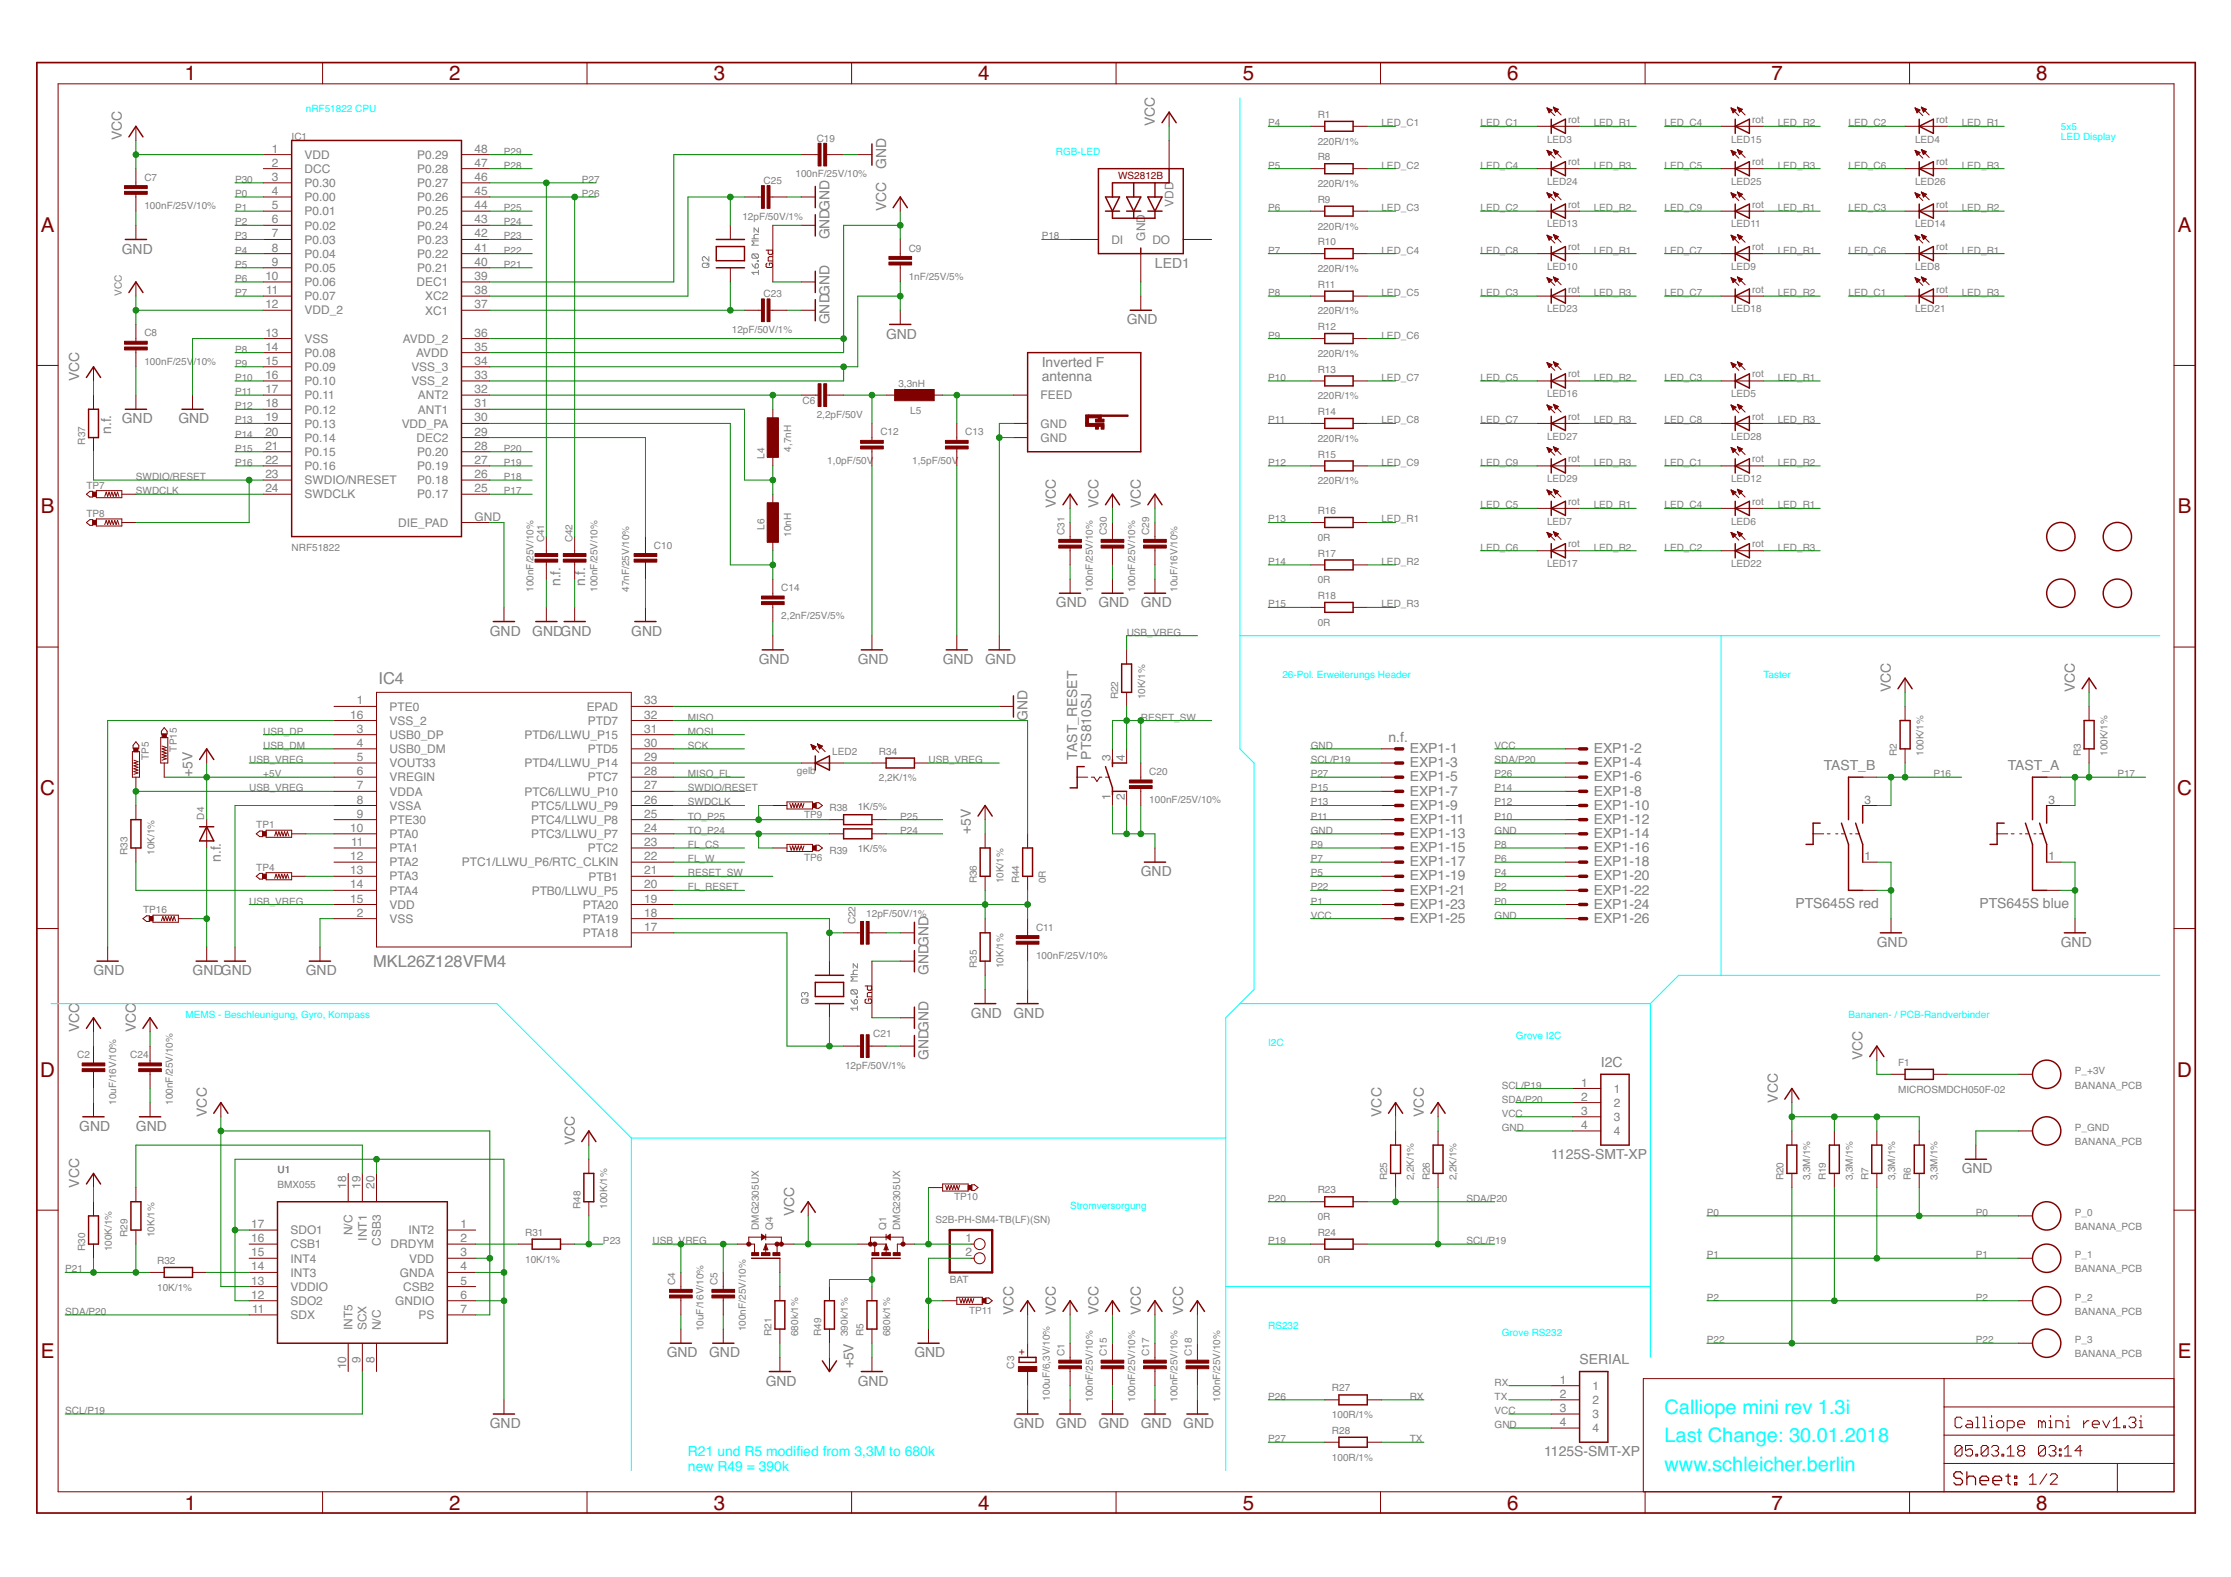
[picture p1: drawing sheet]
<svg xmlns="http://www.w3.org/2000/svg" width="420mm" height="297mm" viewBox="0 0 420 297" stroke-linecap="round" stroke-linejoin="round" font-family="sans-serif">
<defs><g id="words">
<g font-size="3.9" fill="#800000">
<text x="34.8" y="15.1">1</text>
<text x="84.6" y="15.1">2</text>
<text x="134.4" y="15.1">3</text>
<text x="184.2" y="15.1">4</text>
<text x="234" y="15.1">5</text>
<text x="283.8" y="15.1">6</text>
<text x="333.7" y="15.1">7</text>
<text x="383.5" y="15.1">8</text>
<text x="7.7" y="43.7">A</text>
<text x="410.2" y="43.7">A</text>
<text x="7.7" y="96.7">B</text>
<text x="410.2" y="96.7">B</text>
<text x="7.6" y="149.7">C</text>
<text x="410.1" y="149.7">C</text>
<text x="7.6" y="202.8">D</text>
<text x="410.1" y="202.8">D</text>
<text x="7.7" y="255.8">E</text>
<text x="410.2" y="255.8">E</text>
<text x="34.8" y="284.3">1</text>
<text x="84.6" y="284.3">2</text>
<text x="134.4" y="284.3">3</text>
<text x="184.2" y="284.3">4</text>
<text x="234" y="284.3">5</text>
<text x="283.8" y="284.3">6</text>
<text x="333.7" y="284.3">7</text>
<text x="383.5" y="284.3">8</text>
</g>
<g font-size="3.8" fill="#0ff">
<text x="313.5" y="266.3">Calliope mini rev 1.3i</text>
<text x="313.5" y="271.7">Last Change: 30.01.2018</text>
<text x="313.5" y="277">www.schleicher.berlin</text>
</g>
<g font-size="3.1" fill="#808080">
<text x="71.3" y="128.8">IC4</text>
<text x="70.3" y="182.1">MKL26Z128VFM4</text>
</g>
<g font-size="2.6" fill="#808080">
<text x="217.5" y="23.8" transform="rotate(-90 217.5 23.8)">VCC</text>
<text x="22.9" y="26.5" transform="rotate(-90 22.9 26.5)">VCC</text>
<text x="166.9" y="31.8" transform="rotate(-90 166.9 31.8)">GND</text>
<text x="166.9" y="39.8" transform="rotate(-90 166.9 39.8)">VCC</text>
<text x="22.9" y="47.8">GND</text>
<text x="156.2" y="45.1" transform="rotate(-90 156.2 45.1)">GNDGND</text>
<text x="217.5" y="50.4">LED1</text>
<text x="156.2" y="61.1" transform="rotate(-90 156.2 61.1)">GNDGND</text>
<text x="166.9" y="63.8">GND</text>
<text x="212.2" y="61.1">GND</text>
<text x="14.9" y="71.8" transform="rotate(-90 14.9 71.8)">VCC</text>
<text x="196.2" y="69.1">Inverted F</text>
<text x="196.2" y="71.8">antenna</text>
<text x="20.9" y="81.8" transform="rotate(-90 20.9 81.8)">n.f.</text>
<text x="22.9" y="79.8">GND</text>
<text x="33.6" y="79.8">GND</text>
<text x="198.9" y="95.7" transform="rotate(-90 198.9 95.7)">VCC</text>
<text x="206.9" y="95.7" transform="rotate(-90 206.9 95.7)">VCC</text>
<text x="214.8" y="95.7" transform="rotate(-90 214.8 95.7)">VCC</text>
<text x="105.6" y="110.4" transform="rotate(-90 105.6 110.4)">n.f.</text>
<text x="110.2" y="110.4" transform="rotate(-90 110.2 110.4)">n.f.</text>
<text x="92.2" y="119.7">GND</text>
<text x="100.2" y="119.7">GNDGND</text>
<text x="118.9" y="119.7">GND</text>
<text x="198.9" y="114.4">GND</text>
<text x="206.9" y="114.4">GND</text>
<text x="214.8" y="114.4">GND</text>
<text x="142.9" y="125.1">GND</text>
<text x="161.5" y="125.1">GND</text>
<text x="177.5" y="125.1">GND</text>
<text x="185.5" y="125.1">GND</text>
<text x="356.1" y="130.4" transform="rotate(-90 356.1 130.4)">VCC</text>
<text x="390.8" y="130.4" transform="rotate(-90 390.8 130.4)">VCC</text>
<text x="193.5" y="135.7" transform="rotate(-90 193.5 135.7)">GND</text>
<text x="202.9" y="143.1" transform="rotate(-90 202.9 143.1)">TAST_RESET</text>
<text x="205.5" y="143.1" transform="rotate(-90 205.5 143.1)">PTS810SJ</text>
<text x="261.5" y="139.7">n.f.</text>
<text x="265.5" y="141.9">EXP1-1</text>
<text x="300.1" y="141.9">EXP1-2</text>
<text x="36.3" y="146.4" transform="rotate(-90 36.3 146.4)">+5V</text>
<text x="265.5" y="144.5">EXP1-3</text>
<text x="265.5" y="147.2">EXP1-5</text>
<text x="265.5" y="149.9">EXP1-7</text>
<text x="300.1" y="144.5">EXP1-4</text>
<text x="300.1" y="147.2">EXP1-6</text>
<text x="300.1" y="149.9">EXP1-8</text>
<text x="343.5" y="145.1">TAST_B</text>
<text x="378.1" y="145.1">TAST_A</text>
<text x="265.5" y="152.5">EXP1-9</text>
<text x="265.5" y="155.2">EXP1-11</text>
<text x="300.1" y="152.5">EXP1-10</text>
<text x="300.1" y="155.2">EXP1-12</text>
<text x="182.9" y="157.1" transform="rotate(-90 182.9 157.1)">+5V</text>
<text x="265.5" y="157.9">EXP1-13</text>
<text x="265.5" y="160.5">EXP1-15</text>
<text x="300.1" y="157.9">EXP1-14</text>
<text x="300.1" y="160.5">EXP1-16</text>
<text x="41.6" y="162.4" transform="rotate(-90 41.6 162.4)">n.f.</text>
<text x="214.8" y="165">GND</text>
<text x="265.5" y="163.2">EXP1-17</text>
<text x="265.5" y="165.8">EXP1-19</text>
<text x="300.1" y="163.2">EXP1-18</text>
<text x="300.1" y="165.8">EXP1-20</text>
<text x="265.5" y="168.5">EXP1-21</text>
<text x="265.5" y="171.2">EXP1-23</text>
<text x="265.5" y="173.8">EXP1-25</text>
<text x="300.1" y="168.5">EXP1-22</text>
<text x="300.1" y="171.2">EXP1-24</text>
<text x="300.1" y="173.8">EXP1-26</text>
<text x="338.1" y="171">PTS645S red</text>
<text x="372.8" y="171">PTS645S blue</text>
<text x="353.5" y="178.4">GND</text>
<text x="388.1" y="178.4">GND</text>
<text x="17.6" y="183.7">GND</text>
<text x="36.3" y="183.7">GNDGND</text>
<text x="57.6" y="183.7">GND</text>
<text x="174.9" y="183.7" transform="rotate(-90 174.9 183.7)">GNDGND</text>
<text x="182.9" y="191.7">GND</text>
<text x="190.9" y="191.7">GND</text>
<text x="14.9" y="194.4" transform="rotate(-90 14.9 194.4)">VCC</text>
<text x="25.6" y="194.4" transform="rotate(-90 25.6 194.4)">VCC</text>
<text x="174.9" y="199.7" transform="rotate(-90 174.9 199.7)">GNDGND</text>
<text x="301.5" y="201">I2C</text>
<text x="350.8" y="199.7" transform="rotate(-90 350.8 199.7)">VCC</text>
<text x="334.8" y="207.7" transform="rotate(-90 334.8 207.7)">VCC</text>
<text x="14.9" y="213">GND</text>
<text x="25.6" y="213">GND</text>
<text x="38.9" y="210.4" transform="rotate(-90 38.9 210.4)">VCC</text>
<text x="108.2" y="215.7" transform="rotate(-90 108.2 215.7)">VCC</text>
<text x="260.2" y="210.4" transform="rotate(-90 260.2 210.4)">VCC</text>
<text x="268.2" y="210.4" transform="rotate(-90 268.2 210.4)">VCC</text>
<text x="292.1" y="218.4">1125S-SMT-XP</text>
<text x="369.4" y="221">GND</text>
<text x="14.9" y="223.7" transform="rotate(-90 14.9 223.7)">VCC</text>
<text x="149.5" y="229" transform="rotate(-90 149.5 229)">VCC</text>
<text x="190.9" y="247.7" transform="rotate(-90 190.9 247.7)">VCC</text>
<text x="198.9" y="247.7" transform="rotate(-90 198.9 247.7)">VCC</text>
<text x="206.9" y="247.7" transform="rotate(-90 206.9 247.7)">VCC</text>
<text x="214.8" y="247.7" transform="rotate(-90 214.8 247.7)">VCC</text>
<text x="222.8" y="247.7" transform="rotate(-90 222.8 247.7)">VCC</text>
<text x="125.6" y="255.7">GND</text>
<text x="133.6" y="255.7">GND</text>
<text x="160.7" y="257.7" transform="rotate(-90 160.7 257.7)">+5V</text>
<text x="172.2" y="255.7">GND</text>
<text x="297.5" y="257">SERIAL</text>
<text x="144.2" y="261">GND</text>
<text x="161.5" y="261">GND</text>
<text x="92.2" y="269">GND</text>
<text x="190.9" y="269">GND</text>
<text x="198.9" y="269">GND</text>
<text x="206.9" y="269">GND</text>
<text x="214.8" y="269">GND</text>
<text x="222.8" y="269">GND</text>
<text x="290.8" y="274.3">1125S-SMT-XP</text>
</g>
<g font-size="2.6" fill="#0ff">
<text x="129.6" y="274.2">R21 und R5 modifed from 3,3M to 680k</text>
<text x="150" y="274.2">i</text>
<text x="129.6" y="277">new R49 = 390k</text>
</g>
<g font-size="2.2" fill="#808080">
<text x="51.2" y="28.7">1</text>
<text x="57.4" y="29.9">VDD</text>
<text x="78.6" y="29.9">P0.29</text>
<text x="89.4" y="28.7">48</text>
<text x="51.2" y="31.4">2</text>
<text x="51.2" y="34.1">3</text>
<text x="57.4" y="32.6">DCC</text>
<text x="57.4" y="35.2">P0.30</text>
<text x="78.6" y="35.3">P0.27</text>
<text x="78.6" y="32.6">P0.28</text>
<text x="89.4" y="34.1">46</text>
<text x="89.4" y="31.4">47</text>
<text x="51.2" y="36.7">4</text>
<text x="51.2" y="39.4">5</text>
<text x="57.4" y="37.9">P0.00</text>
<text x="57.4" y="40.6">P0.01</text>
<text x="78.6" y="40.6">P0.25</text>
<text x="78.6" y="37.9">P0.26</text>
<text x="89.4" y="39.4">44</text>
<text x="89.4" y="36.7">45</text>
<text x="221" y="39" transform="rotate(-90 221 39)">VDD</text>
<text x="51.2" y="42.1">6</text>
<text x="51.2" y="44.7">7</text>
<text x="51.2" y="47.4">8</text>
<text x="57.4" y="43.2">P0.02</text>
<text x="57.4" y="45.9">P0.03</text>
<text x="78.6" y="45.9">P0.23</text>
<text x="78.6" y="43.3">P0.24</text>
<text x="89.4" y="47.4">41</text>
<text x="89.4" y="44.7">42</text>
<text x="89.4" y="42.1">43</text>
<text x="209.3" y="45.9">DI</text>
<text x="215.6" y="45.3" transform="rotate(-90 215.6 45.3)">GND</text>
<text x="217" y="45.9">DO</text>
<text x="50" y="52.7">10</text>
<text x="51.2" y="50.1">9</text>
<text x="57.4" y="48.6">P0.04</text>
<text x="57.4" y="51.2">P0.05</text>
<text x="57.4" y="53.9">P0.06</text>
<text x="78.5" y="53.9">DEC1</text>
<text x="78.6" y="51.2">P0.21</text>
<text x="78.6" y="48.6">P0.22</text>
<text x="89.4" y="52.7">39</text>
<text x="89.4" y="50.1">40</text>
<text x="50" y="58.1">12</text>
<text x="50.1" y="55.4">11</text>
<text x="57.4" y="56.6">P0.07</text>
<text x="57.4" y="59.2">VDD_2</text>
<text x="80.1" y="59.2">XC1</text>
<text x="80.1" y="56.6">XC2</text>
<text x="89.4" y="58.1">37</text>
<text x="89.4" y="55.4">38</text>
<text x="50" y="63.4">13</text>
<text x="57.4" y="64.6">VSS</text>
<text x="75.9" y="64.6">AVDD_2</text>
<text x="89.4" y="63.4">36</text>
<text x="50" y="66.1">14</text>
<text x="50" y="68.7">15</text>
<text x="50" y="71.4">16</text>
<text x="57.4" y="67.2">P0.08</text>
<text x="57.4" y="69.9">P0.09</text>
<text x="77.5" y="69.9">VSS_3</text>
<text x="78.4" y="67.2">AVDD</text>
<text x="89.4" y="66.1">35</text>
<text x="89.4" y="71.4">33</text>
<text x="89.4" y="68.7">34</text>
<text x="50" y="74.1">17</text>
<text x="50" y="76.7">18</text>
<text x="57.4" y="72.6">P0.10</text>
<text x="57.4" y="75.2">P0.11</text>
<text x="57.4" y="77.9">P0.12</text>
<text x="77.5" y="72.6">VSS_2</text>
<text x="78.7" y="77.9">ANT1</text>
<text x="78.7" y="75.2">ANT2</text>
<text x="89.4" y="76.7">31</text>
<text x="89.4" y="74.1">32</text>
<text x="196" y="75.2">FEED</text>
<text x="50" y="79.4">19</text>
<text x="50" y="82">20</text>
<text x="57.4" y="80.6">P0.13</text>
<text x="57.4" y="83.2">P0.14</text>
<text x="75.6" y="80.6">VDD_PA</text>
<text x="78.5" y="83.2">DEC2</text>
<text x="89.4" y="82">29</text>
<text x="89.4" y="79.4">30</text>
<text x="196" y="83.2">GND</text>
<text x="196" y="80.6">GND</text>
<text x="50" y="84.7">21</text>
<text x="50" y="87.4">22</text>
<text x="57.4" y="85.9">P0.15</text>
<text x="57.4" y="88.6">P0.16</text>
<text x="78.6" y="88.6">P0.19</text>
<text x="78.6" y="85.9">P0.20</text>
<text x="89.4" y="87.4">27</text>
<text x="89.4" y="84.7">28</text>
<text x="50" y="92.7">24</text>
<text x="50" y="90">23</text>
<text x="57.4" y="93.9">SWDCLK</text>
<text x="57.4" y="91.2">SWDIO/NRESET</text>
<text x="78.6" y="93.9">P0.17</text>
<text x="78.6" y="91.2">P0.18</text>
<text x="89.4" y="92.7">25</text>
<text x="89.4" y="90">26</text>
<text x="75" y="99.2">DIE_PAD</text>
<text x="89.4" y="98">GND</text>
<text x="66" y="135.4">16</text>
<text x="67.2" y="132.7">1</text>
<text x="73.4" y="133.9">PTE0</text>
<text x="73.4" y="136.5">VSS_2</text>
<text x="110.5" y="133.9">EPAD</text>
<text x="110.7" y="136.5">PTD7</text>
<text x="121.3" y="135.4">32</text>
<text x="121.3" y="132.7">33</text>
<text x="67.2" y="138">3</text>
<text x="67.2" y="140.7">4</text>
<text x="67.2" y="143.4">5</text>
<text x="73.4" y="139.2">USB0_DP</text>
<text x="73.4" y="141.9">USB0_DM</text>
<text x="98.8" y="139.2">PTD6/LLWU_P15</text>
<text x="110.7" y="141.9">PTD5</text>
<text x="121.3" y="143.4">29</text>
<text x="121.3" y="140.7">30</text>
<text x="121.3" y="138">31</text>
<text x="209.1" y="143.4" transform="rotate(-90 209.1 143.4)">3</text>
<text x="211.8" y="143.4" transform="rotate(-90 211.8 143.4)">4</text>
<text x="67.2" y="146">6</text>
<text x="67.2" y="148.7">7</text>
<text x="73.4" y="144.5">VOUT33</text>
<text x="73.4" y="147.2">VREGIN</text>
<text x="73.4" y="149.9">VDDA</text>
<text x="98.8" y="149.9">PTC6/LLWU_P10</text>
<text x="98.8" y="144.5">PTD4/LLWU_P14</text>
<text x="110.7" y="147.2">PTC7</text>
<text x="121.3" y="148.7">27</text>
<text x="121.3" y="146">28</text>
<text x="67.2" y="151.3">8</text>
<text x="67.2" y="154">9</text>
<text x="73.4" y="152.5">VSSA</text>
<text x="73.4" y="155.2">PTE30</text>
<text x="100" y="155.2">PTC4/LLWU_P8</text>
<text x="100" y="152.5">PTC5/LLWU_P9</text>
<text x="121.3" y="154">25</text>
<text x="121.3" y="151.3">26</text>
<text x="209.1" y="150.7" transform="rotate(-90 209.1 150.7)">1</text>
<text x="211.8" y="150.7" transform="rotate(-90 211.8 150.7)">2</text>
<text x="351.2" y="151.3">3</text>
<text x="385.8" y="151.3">3</text>
<text x="66" y="156.7">10</text>
<text x="66.1" y="159.3">11</text>
<text x="73.4" y="157.9">PTA0</text>
<text x="73.4" y="160.5">PTA1</text>
<text x="100" y="157.9">PTC3/LLWU_P7</text>
<text x="110.7" y="160.5">PTC2</text>
<text x="121.3" y="159.3">23</text>
<text x="121.3" y="156.7">24</text>
<text x="66" y="162">12</text>
<text x="66" y="164.7">13</text>
<text x="66" y="167.3">14</text>
<text x="73.4" y="163.2">PTA2</text>
<text x="73.4" y="165.8">PTA3</text>
<text x="87" y="163.2">PTC1/LLWU_P6/RTC_CLKIN</text>
<text x="110.8" y="165.9">PTB1</text>
<text x="121.3" y="167.3">20</text>
<text x="121.3" y="164.7">21</text>
<text x="121.3" y="162">22</text>
<text x="351.2" y="162">1</text>
<text x="385.8" y="162">1</text>
<text x="66" y="170">15</text>
<text x="67.2" y="172.7">2</text>
<text x="73.4" y="168.5">PTA4</text>
<text x="73.4" y="171.2">VDD</text>
<text x="73.4" y="173.8">VSS</text>
<text x="100.1" y="168.5">PTB0/LLWU_P5</text>
<text x="109.8" y="173.9">PTA19</text>
<text x="109.8" y="171.2">PTA20</text>
<text x="121.3" y="172.7">18</text>
<text x="121.3" y="170">19</text>
<text x="109.8" y="176.5">PTA18</text>
<text x="121.3" y="175.3">17</text>
<text x="297.8" y="204.7">1</text>
<text x="297.8" y="207.3">2</text>
<text x="297.8" y="210">3</text>
<text x="303.9" y="205.8">1</text>
<text x="303.9" y="208.5">2</text>
<text x="297.8" y="212.7">4</text>
<text x="303.9" y="211.2">3</text>
<text x="303.9" y="213.8">4</text>
<text x="65.2" y="223.9" transform="rotate(-90 65.2 223.9)">18</text>
<text x="67.9" y="223.9" transform="rotate(-90 67.9 223.9)">19</text>
<text x="70.5" y="223.9" transform="rotate(-90 70.5 223.9)">20</text>
<text x="47.3" y="234">16</text>
<text x="47.3" y="231.3">17</text>
<text x="54.7" y="232.5">SDO1</text>
<text x="66.4" y="232.7" transform="rotate(-90 66.4 232.7)">N/C</text>
<text x="69.1" y="233.7" transform="rotate(-90 69.1 233.7)">INT1</text>
<text x="76.9" y="232.5">INT2</text>
<text x="86.7" y="231.3">1</text>
<text x="86.7" y="234">2</text>
<text x="181.8" y="234">1</text>
<text x="47.3" y="239.3">14</text>
<text x="47.3" y="236.6">15</text>
<text x="54.7" y="237.8">INT4</text>
<text x="54.7" y="235.1">CSB1</text>
<text x="71.7" y="234.7" transform="rotate(-90 71.7 234.7)">CSB3</text>
<text x="73.6" y="235.2">DRDYM</text>
<text x="77" y="237.8">VDD</text>
<text x="86.7" y="236.6">3</text>
<text x="86.7" y="239.3">4</text>
<text x="181.8" y="236.6">2</text>
<text x="47.3" y="244.6">12</text>
<text x="47.3" y="242">13</text>
<text x="54.7" y="245.8">SDO2</text>
<text x="54.7" y="243.1">VDDIO</text>
<text x="54.7" y="240.5">INT3</text>
<text x="74.4" y="245.8">GNDIO</text>
<text x="75.3" y="240.5">GNDA</text>
<text x="75.9" y="243.2">CSB2</text>
<text x="86.7" y="242">5</text>
<text x="86.7" y="244.6">6</text>
<text x="47.5" y="247.3">11</text>
<text x="54.7" y="248.5">SDX</text>
<text x="66.4" y="250.6" transform="rotate(-90 66.4 250.6)">INT5</text>
<text x="69" y="250.6" transform="rotate(-90 69 250.6)">SCX</text>
<text x="71.7" y="250.6" transform="rotate(-90 71.7 250.6)">N/C</text>
<text x="78.8" y="248.5">PS</text>
<text x="86.7" y="247.3">7</text>
<text x="65.2" y="258" transform="rotate(-90 65.2 258)">10</text>
<text x="67.9" y="256.7" transform="rotate(-90 67.9 256.7)">9</text>
<text x="70.5" y="256.7" transform="rotate(-90 70.5 256.7)">8</text>
<text x="293.8" y="260.6">1</text>
<text x="293.8" y="263.3">2</text>
<text x="299.9" y="261.8">1</text>
<text x="293.8" y="266">3</text>
<text x="293.8" y="268.6">4</text>
<text x="299.9" y="264.5">2</text>
<text x="299.9" y="267.1">3</text>
<text x="299.9" y="269.8">4</text>
</g>
<g font-size="1.9" fill="#0ff">
<text x="57.6" y="21.1">nRF51822 CPU</text>
<text x="198.9" y="29.1">RGB-LED</text>
<text x="388.1" y="24.5">5x5</text>
<text x="388.1" y="26.5">LED Display</text>
<text x="241.5" y="127.7">26-Pol. Erweiterungs Header</text>
<text x="332.1" y="127.7">Taster</text>
<text x="34.9" y="191.7">MEMS - Beschleunigung, Gyro, Kompass</text>
<text x="348.1" y="191.7">Bananen- / PCB-Randverbinder</text>
<text x="238.8" y="197">I2C</text>
<text x="285.5" y="195.7">Grove I2C</text>
<text x="201.5" y="227.7">Stromversorgung</text>
<text x="238.8" y="250.3">RS232</text>
<text x="282.8" y="251.7">Grove RS232</text>
</g>
<g font-size="1.9" fill="#808080">
<text x="238.8" y="23.8">P4</text>
<text x="248.2" y="22.2">R1</text>
<text x="260.2" y="23.8">LED_C1</text>
<text x="278.8" y="23.8">LED_C1</text>
<text x="295.3" y="23.1">rot</text>
<text x="300.1" y="23.8">LED_R1</text>
<text x="313.5" y="23.8">LED_C4</text>
<text x="330" y="23.1">rot</text>
<text x="334.8" y="23.8">LED_R2</text>
<text x="348.1" y="23.8">LED_C2</text>
<text x="364.6" y="23.1">rot</text>
<text x="369.4" y="23.8">LED_R1</text>
<text x="54.9" y="26.5">IC1</text>
<text x="94.9" y="29.1">P29</text>
<text x="153.8" y="26.7">C19</text>
<text x="248.2" y="27.2">220R/1%</text>
<text x="291.3" y="26.9">LED3</text>
<text x="326" y="26.9">LED15</text>
<text x="360.6" y="26.9">LED4</text>
<text x="27.2" y="34">C7</text>
<text x="44.3" y="34.4">P30</text>
<text x="94.9" y="31.8">P28</text>
<text x="109.6" y="34.4">P27</text>
<text x="143.8" y="34.7">C25</text>
<text x="149.8" y="33.4">100nF/25V/10%</text>
<text x="238.8" y="31.8">P5</text>
<text x="248.2" y="35.2">220R/1%</text>
<text x="248.2" y="30.2">R8</text>
<text x="260.2" y="31.8">LED_C2</text>
<text x="278.8" y="31.8">LED_C4</text>
<text x="291.3" y="34.8">LED24</text>
<text x="295.3" y="31.1">rot</text>
<text x="300.1" y="31.8">LED_R3</text>
<text x="313.5" y="31.8">LED_C5</text>
<text x="326" y="34.8">LED25</text>
<text x="330" y="31.1">rot</text>
<text x="334.8" y="31.8">LED_R3</text>
<text x="348.1" y="31.8">LED_C6</text>
<text x="360.6" y="34.8">LED26</text>
<text x="364.6" y="31.1">rot</text>
<text x="369.4" y="31.8">LED_R3</text>
<text x="27.2" y="39.4">100nF/25V/10%</text>
<text x="44.3" y="39.8">P1</text>
<text x="44.3" y="37.1">P0</text>
<text x="94.9" y="39.8">P25</text>
<text x="109.6" y="37.1">P26</text>
<text x="139.8" y="41.4">12pF/50V/1%</text>
<text x="238.8" y="39.8">P6</text>
<text x="248.2" y="38.2">R9</text>
<text x="260.2" y="39.8">LED_C3</text>
<text x="278.8" y="39.8">LED_C2</text>
<text x="295.3" y="39.1">rot</text>
<text x="300.1" y="39.8">LED_R2</text>
<text x="313.5" y="39.8">LED_C9</text>
<text x="330" y="39.1">rot</text>
<text x="334.8" y="39.8">LED_R1</text>
<text x="348.1" y="39.8">LED_C3</text>
<text x="364.6" y="39.1">rot</text>
<text x="369.4" y="39.8">LED_R2</text>
<text x="44.3" y="47.8">P4</text>
<text x="44.3" y="45.1">P3</text>
<text x="44.3" y="42.4">P2</text>
<text x="94.9" y="47.8">P22</text>
<text x="94.9" y="45.1">P23</text>
<text x="94.9" y="42.4">P24</text>
<text x="171.1" y="47.4">C9</text>
<text x="196.2" y="45.1">P18</text>
<text x="238.8" y="47.8">P7</text>
<text x="248.2" y="43.2">220R/1%</text>
<text x="248.2" y="46.2">R10</text>
<text x="260.2" y="47.8">LED_C4</text>
<text x="278.8" y="47.8">LED_C8</text>
<text x="291.3" y="42.8">LED13</text>
<text x="295.3" y="47.1">rot</text>
<text x="300.1" y="47.8">LED_R1</text>
<text x="313.5" y="47.8">LED_C7</text>
<text x="326" y="42.8">LED11</text>
<text x="330" y="47.1">rot</text>
<text x="334.8" y="47.8">LED_R1</text>
<text x="348.1" y="47.8">LED_C6</text>
<text x="360.6" y="42.8">LED14</text>
<text x="364.6" y="47.1">rot</text>
<text x="369.4" y="47.8">LED_R1</text>
<text x="44.3" y="53.1">P6</text>
<text x="44.3" y="50.4">P5</text>
<text x="94.9" y="50.4">P21</text>
<text x="171.1" y="52.7">1nF/25V/5%</text>
<text x="248.2" y="51.2">220R/1%</text>
<text x="291.3" y="50.8">LED10</text>
<text x="326" y="50.8">LED9</text>
<text x="360.6" y="50.8">LED8</text>
<text x="22.9" y="55.8" transform="rotate(-90 22.9 55.8)">VCC</text>
<text x="44.3" y="55.8">P7</text>
<text x="143.8" y="56">C23</text>
<text x="238.8" y="55.8">P8</text>
<text x="248.2" y="59.2">220R/1%</text>
<text x="248.2" y="54.2">R11</text>
<text x="260.2" y="55.8">LED_C5</text>
<text x="278.8" y="55.8">LED_C3</text>
<text x="291.3" y="58.8">LED23</text>
<text x="295.3" y="55.1">rot</text>
<text x="300.1" y="55.8">LED_R3</text>
<text x="313.5" y="55.8">LED_C7</text>
<text x="326" y="58.8">LED18</text>
<text x="330" y="55.1">rot</text>
<text x="334.8" y="55.8">LED_R2</text>
<text x="348.1" y="55.8">LED_C1</text>
<text x="360.6" y="58.8">LED21</text>
<text x="364.6" y="55.1">rot</text>
<text x="369.4" y="55.8">LED_R3</text>
<text x="27.2" y="63.4">C8</text>
<text x="137.8" y="62.7">12pF/50V/1%</text>
<text x="238.8" y="63.8">P9</text>
<text x="248.2" y="62.2">R12</text>
<text x="260.2" y="63.8">LED_C6</text>
<text x="27.2" y="68.7">100nF/25V</text>
<text x="36.4" y="68.7">/10%</text>
<text x="44.3" y="71.8">P10</text>
<text x="44.3" y="69.1">P9</text>
<text x="44.3" y="66.4">P8</text>
<text x="238.8" y="71.8">P10</text>
<text x="248.2" y="67.2">220R/1%</text>
<text x="248.2" y="70.2">R13</text>
<text x="260.2" y="71.8">LED_C7</text>
<text x="278.8" y="71.8">LED_C5</text>
<text x="295.3" y="71.1">rot</text>
<text x="300.1" y="71.8">LED_R2</text>
<text x="313.5" y="71.8">LED_C3</text>
<text x="330" y="71.1">rot</text>
<text x="334.8" y="71.8">LED_R1</text>
<text x="44.3" y="77.1">P12</text>
<text x="44.3" y="74.4">P11</text>
<text x="151.1" y="76">C6</text>
<text x="169.2" y="73">3,3nH</text>
<text x="171.4" y="78">L5</text>
<text x="248.2" y="75.2">220R/1%</text>
<text x="291.3" y="74.8">LED16</text>
<text x="326" y="74.8">LED5</text>
<text x="16" y="83.8" transform="rotate(-90 16 83.8)">R37</text>
<text x="44.3" y="82.4">P14</text>
<text x="44.3" y="79.8">P13</text>
<text x="153.8" y="78.7">2,2pF/50V</text>
<text x="165.8" y="82">C12</text>
<text x="181.8" y="82">C13</text>
<text x="238.8" y="79.8">P11</text>
<text x="248.2" y="83.2">220R/1%</text>
<text x="248.2" y="78.2">R14</text>
<text x="260.2" y="79.8">LED_C8</text>
<text x="278.8" y="79.8">LED_C7</text>
<text x="291.3" y="82.8">LED27</text>
<text x="295.3" y="79.1">rot</text>
<text x="300.1" y="79.8">LED_R3</text>
<text x="313.5" y="79.8">LED_C8</text>
<text x="326" y="82.8">LED28</text>
<text x="330" y="79.1">rot</text>
<text x="334.8" y="79.8">LED_R3</text>
<text x="44.3" y="85.1">P15</text>
<text x="44.3" y="87.8">P16</text>
<text x="94.9" y="87.8">P19</text>
<text x="94.9" y="85.1">P20</text>
<text x="144" y="86.4" transform="rotate(-90 144 86.4)">L4</text>
<text x="149" y="85.1" transform="rotate(-90 149 85.1)">4,7nH</text>
<text x="155.8" y="87.4">1,0pF/50V</text>
<text x="171.8" y="87.4">1,5pF/50V</text>
<text x="238.8" y="87.8">P12</text>
<text x="248.2" y="86.2">R15</text>
<text x="260.2" y="87.8">LED_C9</text>
<text x="278.8" y="87.8">LED_C9</text>
<text x="295.3" y="87.1">rot</text>
<text x="300.1" y="87.8">LED_R3</text>
<text x="313.5" y="87.8">LED_C1</text>
<text x="330" y="87.1">rot</text>
<text x="334.8" y="87.8">LED_R2</text>
<text x="16.3" y="92">TP7</text>
<text x="25.6" y="90.4">SWDIO/RESET</text>
<text x="25.6" y="93.1">SWDCLK</text>
<text x="94.9" y="93.1">P17</text>
<text x="94.9" y="90.4">P18</text>
<text x="248.2" y="91.2">220R/1%</text>
<text x="278.8" y="95.7">LED_C5</text>
<text x="291.3" y="90.8">LED29</text>
<text x="295.3" y="95.1">rot</text>
<text x="300.1" y="95.7">LED_R1</text>
<text x="313.5" y="95.7">LED_C4</text>
<text x="326" y="90.8">LED12</text>
<text x="330" y="95.1">rot</text>
<text x="334.8" y="95.7">LED_R1</text>
<text x="16.3" y="97.3">TP8</text>
<text x="144" y="99.7" transform="rotate(-90 144 99.7)">L6</text>
<text x="149" y="101.1" transform="rotate(-90 149 101.1)">10nH</text>
<text x="200.5" y="100.8" transform="rotate(-90 200.5 100.8)">C31</text>
<text x="208.5" y="100.8" transform="rotate(-90 208.5 100.8)">C30</text>
<text x="216.4" y="100.8" transform="rotate(-90 216.4 100.8)">C29</text>
<text x="238.8" y="98.4">P13</text>
<text x="248.2" y="101.9">0R</text>
<text x="248.2" y="96.8">R16</text>
<text x="260.2" y="98.4">LED_R1</text>
<text x="291.3" y="98.8">LED7</text>
<text x="326" y="98.8">LED6</text>
<text x="54.9" y="103.7">NRF51822</text>
<text x="102.5" y="102.1" transform="rotate(-90 102.5 102.1)">C41</text>
<text x="107.8" y="102.1" transform="rotate(-90 107.8 102.1)">C42</text>
<text x="123.2" y="103.3">C10</text>
<text x="238.8" y="106.4">P14</text>
<text x="248.2" y="104.8">R17</text>
<text x="260.2" y="106.4">LED_R2</text>
<text x="278.8" y="103.7">LED_C6</text>
<text x="291.3" y="106.8">LED17</text>
<text x="295.3" y="103.1">rot</text>
<text x="300.1" y="103.7">LED_R2</text>
<text x="313.5" y="103.7">LED_C2</text>
<text x="326" y="106.8">LED22</text>
<text x="330" y="103.1">rot</text>
<text x="334.8" y="103.7">LED_R3</text>
<text x="100.5" y="111.5" transform="rotate(-90 100.5 111.5)">100nF/25V/10%</text>
<text x="112.5" y="111.5" transform="rotate(-90 112.5 111.5)">100nF/25V/10%</text>
<text x="118.5" y="111.5" transform="rotate(-90 118.5 111.5)">47nF/25V/10%</text>
<text x="147.1" y="111.3">C14</text>
<text x="205.8" y="111.5" transform="rotate(-90 205.8 111.5)">100nF/25V/10%</text>
<text x="213.8" y="111.5" transform="rotate(-90 213.8 111.5)">100nF/25V/10%</text>
<text x="221.8" y="111.5" transform="rotate(-90 221.8 111.5)">10uF/16V/10%</text>
<text x="248.2" y="109.9">0R</text>
<text x="248.2" y="112.8">R18</text>
<text x="147.1" y="116.7">2,2nF/25V/5%</text>
<text x="212.2" y="119.7">USB_VREG</text>
<text x="238.8" y="114.4">P15</text>
<text x="248.2" y="117.9">0R</text>
<text x="260.2" y="114.4">LED_R3</text>
<text x="210.6" y="131.7" transform="rotate(-90 210.6 131.7)">R22</text>
<text x="215.6" y="131.7" transform="rotate(-90 215.6 131.7)">10K/1%</text>
<text x="129.6" y="135.7">MISO</text>
<text x="214.8" y="135.7">RESET_SW</text>
<text x="28" y="143.2" transform="rotate(-90 28 143.2)">TP5</text>
<text x="33.3" y="141.6" transform="rotate(-90 33.3 141.6)">TP15</text>
<text x="46.9" y="143.7">USB_VREG</text>
<text x="49.6" y="138.4">USB_DP</text>
<text x="49.6" y="141.1">USB_DM</text>
<text x="129.6" y="141.1">SCK</text>
<text x="129.6" y="138.4">MOSI</text>
<text x="156.7" y="142.1">LED2</text>
<text x="165.5" y="142.2">R34</text>
<text x="174.9" y="143.7">USB_VREG</text>
<text x="246.8" y="141.1">GND</text>
<text x="246.8" y="143.7">SCL/P19</text>
<text x="281.5" y="141.1">VCC</text>
<text x="281.5" y="143.7">SDA/P20</text>
<text x="357.2" y="142.4" transform="rotate(-90 357.2 142.4)">R2</text>
<text x="362.2" y="142.4" transform="rotate(-90 362.2 142.4)">100K/1%</text>
<text x="391.9" y="142.4" transform="rotate(-90 391.9 142.4)">R3</text>
<text x="396.9" y="142.4" transform="rotate(-90 396.9 142.4)">100K/1%</text>
<text x="46.9" y="149.1">USB_VREG</text>
<text x="49.6" y="146.4">+5V</text>
<text x="129.6" y="149.1">SWDIO/RESET</text>
<text x="129.6" y="146.4">MISO_FL</text>
<text x="150.1" y="145.7">gelb</text>
<text x="165.5" y="147.2">2,2K/1%</text>
<text x="216.4" y="146">C20</text>
<text x="246.8" y="149.1">P15</text>
<text x="246.8" y="146.4">P27</text>
<text x="281.5" y="149.1">P14</text>
<text x="281.5" y="146.4">P26</text>
<text x="364.1" y="146.4">P16</text>
<text x="398.8" y="146.4">P17</text>
<text x="38.4" y="154.4" transform="rotate(-90 38.4 154.4)">D4</text>
<text x="48.3" y="156">TP1</text>
<text x="129.6" y="151.7">SWDCLK</text>
<text x="129.6" y="154.4">TO_P25</text>
<text x="151.4" y="154.1">TP9</text>
<text x="156.2" y="152.8">R38</text>
<text x="161.5" y="152.5">1K/5%</text>
<text x="169.5" y="154.4">P25</text>
<text x="216.4" y="151.3">100nF/25V/10%</text>
<text x="246.8" y="151.7">P13</text>
<text x="246.8" y="154.4">P11</text>
<text x="281.5" y="151.7">P12</text>
<text x="281.5" y="154.4">P10</text>
<text x="24" y="161" transform="rotate(-90 24 161)">R33</text>
<text x="29.1" y="161" transform="rotate(-90 29.1 161)">10K/1%</text>
<text x="129.6" y="157.1">TO_P24</text>
<text x="129.6" y="159.7">FL_CS</text>
<text x="156.2" y="160.8">R39</text>
<text x="161.5" y="160.5">1K/5%</text>
<text x="169.5" y="157.1">P24</text>
<text x="246.8" y="157.1">GND</text>
<text x="246.8" y="159.7">P9</text>
<text x="281.5" y="157.1">GND</text>
<text x="281.5" y="159.7">P8</text>
<text x="48.3" y="164">TP4</text>
<text x="129.6" y="165">RESET_SW</text>
<text x="129.6" y="167.7">FL_RESET</text>
<text x="129.6" y="162.4">FL_W</text>
<text x="151.4" y="162.1">TP6</text>
<text x="184" y="166.4" transform="rotate(-90 184 166.4)">R36</text>
<text x="189" y="166.4" transform="rotate(-90 189 166.4)">10K/1%</text>
<text x="192" y="166.4" transform="rotate(-90 192 166.4)">R44</text>
<text x="197" y="166.4" transform="rotate(-90 197 166.4)">0R</text>
<text x="246.8" y="162.4">P7</text>
<text x="246.8" y="165">P5</text>
<text x="246.8" y="167.7">P22</text>
<text x="281.5" y="162.4">P6</text>
<text x="281.5" y="165">P4</text>
<text x="281.5" y="167.7">P2</text>
<text x="26.9" y="172">TP16</text>
<text x="46.9" y="170.4">USB_VREG</text>
<text x="163.1" y="172.6">12pF/50V/1%</text>
<text x="246.8" y="173">VCC</text>
<text x="246.8" y="170.4">P1</text>
<text x="281.5" y="173">GND</text>
<text x="281.5" y="170.4">P0</text>
<text x="161.1" y="174.1" transform="rotate(-90 161.1 174.1)">C22</text>
<text x="195.1" y="175.3">C11</text>
<text x="184" y="182.4" transform="rotate(-90 184 182.4)">R35</text>
<text x="189" y="182.4" transform="rotate(-90 189 182.4)">10K/1%</text>
<text x="195.1" y="180.6">100nF/25V/10%</text>
<text x="164.5" y="195.3">C21</text>
<text x="14.5" y="199.3">C2</text>
<text x="24.5" y="199.3">C24</text>
<text x="159.1" y="201.3">12pF/50V/1%</text>
<text x="357.5" y="200.8">F1</text>
<text x="390.8" y="202.4">P_+3V</text>
<text x="21.9" y="208.1" transform="rotate(-90 21.9 208.1)">10uF/16V/10%</text>
<text x="32.5" y="208.1" transform="rotate(-90 32.5 208.1)">100nF/25V/10%</text>
<text x="282.8" y="207.7">SDA/P20</text>
<text x="282.8" y="205">SCL/P19</text>
<text x="357.5" y="205.8">MICROSMDCH050F-02</text>
<text x="390.8" y="205">BANANA_PCB</text>
<text x="282.8" y="213">GND</text>
<text x="282.8" y="210.4">VCC</text>
<text x="390.8" y="215.7">BANANA_PCB</text>
<text x="390.8" y="213">P_GND</text>
<text x="52.3" y="221">U1</text>
<text x="52.3" y="223.7">BMX055</text>
<text x="109.3" y="227.7" transform="rotate(-90 109.3 227.7)">R48</text>
<text x="114.4" y="227.7" transform="rotate(-90 114.4 227.7)">100K/1%</text>
<text x="179.7" y="226.1">TP10</text>
<text x="238.8" y="226.4">P20</text>
<text x="248.2" y="224.8">R23</text>
<text x="261.3" y="222.4" transform="rotate(-90 261.3 222.4)">R25</text>
<text x="266.3" y="222.4" transform="rotate(-90 266.3 222.4)">2,2K/1%</text>
<text x="269.3" y="222.4" transform="rotate(-90 269.3 222.4)">R26</text>
<text x="274.3" y="222.4" transform="rotate(-90 274.3 222.4)">2,2K/1%</text>
<text x="276.2" y="226.4">SDA/P20</text>
<text x="335.9" y="222.4" transform="rotate(-90 335.9 222.4)">R20</text>
<text x="340.9" y="222.4" transform="rotate(-90 340.9 222.4)">3,3M/1%</text>
<text x="343.9" y="222.4" transform="rotate(-90 343.9 222.4)">R19</text>
<text x="348.9" y="222.4" transform="rotate(-90 348.9 222.4)">3,3M/1%</text>
<text x="351.9" y="222.4" transform="rotate(-90 351.9 222.4)">R7</text>
<text x="356.9" y="222.4" transform="rotate(-90 356.9 222.4)">3,3M/1%</text>
<text x="359.9" y="222.4" transform="rotate(-90 359.9 222.4)">R6</text>
<text x="364.9" y="222.4" transform="rotate(-90 364.9 222.4)">3,3M/1%</text>
<text x="24" y="233" transform="rotate(-90 24 233)">R29</text>
<text x="29.1" y="233" transform="rotate(-90 29.1 233)">10K/1%</text>
<text x="98.9" y="232.8">R31</text>
<text x="142.9" y="231.7" transform="rotate(-90 142.9 231.7)">DMG2305UX</text>
<text x="145.5" y="231.7" transform="rotate(-90 145.5 231.7)">Q4</text>
<text x="166.9" y="231.7" transform="rotate(-90 166.9 231.7)">Q1</text>
<text x="169.5" y="231.7" transform="rotate(-90 169.5 231.7)">DMG2305UX</text>
<text x="176.2" y="230.3">S2B-PH-SM4-TB(LF)(SN)</text>
<text x="248.2" y="229.8">0R</text>
<text x="248.2" y="232.8">R24</text>
<text x="321.5" y="229">P0</text>
<text x="372.1" y="229">P0</text>
<text x="390.8" y="231.7">BANANA_PCB</text>
<text x="390.8" y="229">P_0</text>
<text x="12.3" y="239.7">P21</text>
<text x="16" y="235.7" transform="rotate(-90 16 235.7)">R30</text>
<text x="21.1" y="235.7" transform="rotate(-90 21.1 235.7)">100K/1%</text>
<text x="29.6" y="238.1">R32</text>
<text x="98.9" y="237.8">10K/1%</text>
<text x="113.6" y="234.3">P23</text>
<text x="122.9" y="234.3">USB_VREG</text>
<text x="238.8" y="234.3">P19</text>
<text x="248.2" y="237.8">0R</text>
<text x="276.2" y="234.3">SCL/P19</text>
<text x="321.5" y="237">P1</text>
<text x="372.1" y="237">P1</text>
<text x="390.8" y="239.7">BANANA_PCB</text>
<text x="390.8" y="237">P_1</text>
<text x="29.6" y="243.1">10K/1%</text>
<text x="127.2" y="242.1" transform="rotate(-90 127.2 242.1)">C4</text>
<text x="135.2" y="242.1" transform="rotate(-90 135.2 242.1)">C5</text>
<text x="178.9" y="241.7">BAT</text>
<text x="321.5" y="245">P2</text>
<text x="372.1" y="245">P2</text>
<text x="390.8" y="245">P_2</text>
<text x="12.3" y="247.7">SDA/P20</text>
<text x="132.5" y="250.7" transform="rotate(-90 132.5 250.7)">10uF/16V/10%</text>
<text x="140.5" y="250.7" transform="rotate(-90 140.5 250.7)">100nF/25V/10%</text>
<text x="145.3" y="251.7" transform="rotate(-90 145.3 251.7)">R21</text>
<text x="150.3" y="251.7" transform="rotate(-90 150.3 251.7)">680k/1%</text>
<text x="154.6" y="251.7" transform="rotate(-90 154.6 251.7)">R49</text>
<text x="159.7" y="251.7" transform="rotate(-90 159.7 251.7)">390k/1%</text>
<text x="162.6" y="251.7" transform="rotate(-90 162.6 251.7)">R5</text>
<text x="167.7" y="251.7" transform="rotate(-90 167.7 251.7)">680k/1%</text>
<text x="182.5" y="247.4">TP11</text>
<text x="390.8" y="247.7">BANANA_PCB</text>
<text x="191" y="257.8" transform="rotate(-90 191 257.8)">C3</text>
<text x="200.5" y="255.4" transform="rotate(-90 200.5 255.4)">C1</text>
<text x="208.5" y="255.4" transform="rotate(-90 208.5 255.4)">C15</text>
<text x="216.4" y="255.4" transform="rotate(-90 216.4 255.4)">C17</text>
<text x="224.4" y="255.4" transform="rotate(-90 224.4 255.4)">C18</text>
<text x="321.5" y="253">P22</text>
<text x="372.1" y="253">P22</text>
<text x="390.8" y="255.7">BANANA_PCB</text>
<text x="390.8" y="253">P_3</text>
<text x="197.7" y="263.8" transform="rotate(-90 197.7 263.8)">100uF/6,3V/10%</text>
<text x="238.8" y="263.7">P26</text>
<text x="250.8" y="262.1">R27</text>
<text x="265.5" y="263.7">RX</text>
<text x="281.5" y="261">RX</text>
<text x="281.5" y="263.7">TX</text>
<text x="12.3" y="266.3">SCL/P19</text>
<text x="205.8" y="264.1" transform="rotate(-90 205.8 264.1)">100nF/25V/10%</text>
<text x="213.8" y="264.1" transform="rotate(-90 213.8 264.1)">100nF/25V/10%</text>
<text x="221.8" y="264.1" transform="rotate(-90 221.8 264.1)">100nF/25V/10%</text>
<text x="229.8" y="264.1" transform="rotate(-90 229.8 264.1)">100nF/25V/10%</text>
<text x="250.8" y="267.1">100R/1%</text>
<text x="281.5" y="269">GND</text>
<text x="281.5" y="266.3">VCC</text>
<text x="238.8" y="271.7">P27</text>
<text x="250.8" y="275.1">100R/1%</text>
<text x="250.8" y="270.1">R28</text>
<text x="265.5" y="271.7">TX</text>
</g>
<g font-size="1.9" fill="#800000">
<text x="210.6" y="33.6">WS2812B</text>
<text x="192.9" y="255.2" transform="rotate(-90 192.9 255.2)">+</text>
</g>
</g></defs>
<g fill="none" stroke="#808080" stroke-width=".19">
<path d="M132.3 49.8l.2-.2h.8l.2 .2v.4l-.2 .2h-.8l-.2-.2zM133.5 48.3v.8l-.8-.8h-.2l-.2 .2v.5l.2 .1M133.5 49.6l-.4 .4M141.6 49.7l.6 .8M141.6 45h1.2M141.8 47.8h.8l.2 .2v.5l-.2 .1M141.8 47.8l-.2 .2v.5l.2 .1h.8M141.8 47.8l.8 .8M142.2 49.9l.4-.2 .2 .2v.4l-.2 .2h-.4zM142.6 49.1h.2v.2h-.2zM142.8 51.3h-1.2l.4 .4M142.8 42.9v.9l-.8-.9v.9"/>
<path d="M142.8 50.9v.8M142.8 45.4h-1.2l.4 .4-.4 .4h1.2M142.8 44.2h-.6l-.2 .2v.4l.2 .2M150.9 188.4l.2-.2h.9l.2 .2v.4l-.2 .2h-.9l-.2-.2zM151.6 187.1l-.3-.2-.4 .2v.5l.2 .1M151.6 187.1l.1-.2 .5 .2v.5l-.2 .1M151.6 187.1v.2M152.2 188.2l-.5 .4M160.3 188.3l.6 .8M160.3 183.6h1.2M160.5 186.4h.8l.2 .2v.4l-.2 .2M160.5 186.4l-.2 .2v.4l.2 .2h.8"/>
<path d="M160.5 186.4l.8 .8M160.9 188.5l.4-.2 .2 .2v.4l-.2 .2h-.4zM161.3 187.7h.2v.2h-.2zM161.5 189.9h-1.2l.4 .4M161.5 181.5v.8l-.8-.8v.8M161.5 189.5v.8M161.5 184h-1.2l.4 .4-.4 .4h1.2M161.5 182.8h-.6l-.2 .1v.5l.2 .2"/>
</g>
<g fill="none" stroke="#800000" stroke-width=".28">
<path d="M24.3 25.8l1.3-2 1.3 2M54.9 26.5h32v74.6h-32zM153.5 35.1v4M164.2 27.1v4M168.2 39.1l1.3-2 1.4 2M206.9 31.8h15.9v16h-15.9zM208.2 37.1h2.6l-1.3 2.7zM208.2 39.8h2.6M209.5 39.8v1.3h8v-1.3M212.2 37.1h2.6l-1.3 2.7zM212.2 39.8h2.6M213.5 34.4v2.7"/>
<path d="M213.5 39.8v1.3M216.2 37.1h2.6l-1.3 2.7zM216.2 39.8h2.6M217.5 34.4v2.7M218.8 23.1l1.4-2 1.3 2M220.2 31.8v2.6h-10.7v2.7M249.5 22.9h5.3v1.8h-5.3zM249.5 30.8h5.3v1.9h-5.3zM249.5 38.8h5.3v1.9h-5.3zM292.1 23.8l2.7-1.3v2.6zM292.1 22.5v2.6M292.1 30.5v2.6"/>
<path d="M292.1 38.4v2.7M292.1 31.8l2.7-1.3v2.6zM292.1 39.8l2.7-1.4v2.7zM326.8 22.5v2.6M326.8 30.5v2.6M326.8 38.4v2.7M326.8 23.8l2.7-1.3v2.6zM326.8 31.8l2.7-1.3v2.6zM326.8 39.8l2.7-1.4v2.7zM361.4 23.8l2.7-1.3v2.6zM361.4 22.5v2.6M361.4 30.5v2.6"/>
<path d="M361.4 38.4v2.7M361.4 31.8l2.7-1.3v2.6zM361.4 39.8l2.7-1.4v2.7zM23.6 45.1h4M24.3 55.1l1.3-2 1.3 2M134.9 45.1h5.3M134.9 50.4h5.3M134.9 46.4h5.3v2.7h-5.3zM153.5 40.4v4M153.5 51.1v4M153.5 56.4v4M212.9 58.4h4"/>
<path d="M214.8 46.7v1.1M249.5 46.8h5.3v1.9h-5.3zM249.5 54.8h5.3v1.9h-5.3zM292.1 46.4v2.7M292.1 54.4v2.7M292.1 47.8l2.7-1.4v2.7zM292.1 55.8l2.7-1.4v2.7zM326.8 46.4v2.7M326.8 54.4v2.7M326.8 47.8l2.7-1.4v2.7zM326.8 55.8l2.7-1.4v2.7zM361.4 46.4v2.7"/>
<path d="M361.4 54.4v2.7M361.4 47.8l2.7-1.4v2.7zM361.4 55.8l2.7-1.4v2.7zM16.3 71.1l1.3-2 1.3 2M16.7 77.1h1.8v5.3h-1.8zM23.6 77.1h4M34.3 77.1h4M167.5 61.1h4M193.5 66.4h21.3v18.7h-21.3zM249.5 62.8h5.3v1.9h-5.3zM249.5 70.8h5.3v1.9h-5.3zM249.5 78.8h5.3v1.9h-5.3z"/>
<path d="M292.1 70.4v2.7M292.1 78.4v2.7M292.1 71.8l2.7-1.4v2.7zM292.1 79.8l2.7-1.4v2.7zM326.8 71.8l2.7-1.4v2.7zM326.8 70.4v2.7M326.8 78.4v2.7M326.8 79.8l2.7-1.4v2.7zM200.2 95.1l1.3-2 1.4 2M208.2 95.1l1.3-2 1.3 2M216.2 95.1l1.3-2 1.3 2M249.5 86.8h5.3v1.9h-5.3z"/>
<path d="M249.5 97.5h5.3v1.9h-5.3zM292.1 86.4v2.7M292.1 94.4v2.7M292.1 87.8l2.7-1.4v2.7zM292.1 95.8l2.7-1.4v2.7zM326.8 86.4v2.7M326.8 94.4v2.7M326.8 87.8l2.7-1.4v2.7zM326.8 95.8l2.7-1.4v2.7zM92.9 117.1h4M100.9 117.1h4M106.2 117.1h4"/>
<path d="M119.5 117.1h4M199.5 111.7h4M207.5 111.7h4M215.5 111.7h4M249.5 105.5h5.3v1.8h-5.3zM249.5 113.5h5.3v1.8h-5.3zM292.1 102.4v2.7M292.1 103.7l2.7-1.3v2.7zM326.8 102.4v2.7M326.8 103.7l2.7-1.3v2.7zM143.6 122.4h4M162.2 122.4h4"/>
<path d="M178.2 122.4h4M186.2 122.4h4M190.9 131.1v4M211.2 125.1h1.9v5.3h-1.9zM357.4 129.7l1.4-2 1.3 2M357.8 135.7h1.9v5.4h-1.9zM392.1 129.7l1.3-2 1.4 2M392.5 135.7h1.9v5.4h-1.9zM24.7 154.4h1.8v5.3h-1.8zM37.6 143.1l1.3-2 1.4 2M37.6 155.7h2.7M38.9 155.7l1.4 2.7h-2.7z"/>
<path d="M153.5 143.7l2.7-1.3v2.7zM153.5 142.4v2.7M158.9 153.5h5.3v1.8h-5.3zM158.9 156.1h5.3v1.9h-5.3zM166.9 142.8h5.3v1.9h-5.3zM184.2 153.7l1.3-2 1.4 2M184.6 159.7h1.9v5.4h-1.9zM192.6 159.7h1.9v5.4h-1.9zM204.2 144.4h-1.3v4h-1.4M208.2 144.4l1.3 4v1.3M209.5 143.1v1.3M209.5 149.1h2.7"/>
<path d="M209.5 143.7h2.7M342.8 155h-1.3v4h-1.4M346.8 155l1.3 4v8.7h2.7M349.5 155l1.3 4v3.4M350.8 151.7v3.3M350.8 146.4h-2.7v8M377.4 155h-1.3v4h-1.3M381.4 155l1.4 4v8.7h2.6M384.1 155l1.3 4v3.4M385.4 146.4h-2.6v8M385.4 151.7v3.3M172.2 173.7v4"/>
<path d="M172.2 179v4M184.6 175.7h1.9v5.3h-1.9zM215.5 162.4h4M354.1 175.7h4M388.8 175.7h4M16.3 193.7l1.3-2 1.3 2M18.3 181h4M26.9 193.7l1.4-2 1.3 2M36.9 181h4M42.3 181h3.9M58.3 181h4M153.5 185h5.4v2.7h-5.4z"/>
<path d="M153.5 189h5.4M153.5 183.7h5.4M172.2 189.7v4M172.2 195v4M183.5 189h4M191.5 189h4M352.1 199l1.4-2 1.3 2M15.6 210.4h4M26.3 210.4h4M40.3 209.7l1.3-2 1.3 2M109.6 215l1.3-2 1.3 2M261.5 209.7l1.3-2 1.4 2"/>
<path d="M261.9 215.7h1.9v5.3h-1.9zM269.5 209.7l1.3-2 1.4 2M269.9 215.7h1.9v5.3h-1.9zM301.5 202.4h5.3v13.3h-5.3zM336.1 207l1.4-2 1.3 2M336.5 215.7h1.9v5.3h-1.9zM344.5 215.7h1.9v5.3h-1.9zM352.5 215.7h1.9v5.3h-1.9zM358.8 201.4h5.3v1.9h-5.3zM360.5 215.7h1.9v5.3h-1.9zM370.1 218.4h4M16.3 223l1.3-2 1.3 2"/>
<path d="M16.7 229h1.8v5.3h-1.8zM24.7 226.4h1.8v5.3h-1.8zM30.9 238.7h5.4v1.9h-5.4zM52.3 226.4h31.9v26.6h-31.9zM100.2 233.4h5.4v1.9h-5.4zM110 221h1.8v5.4h-1.8zM141.5 237h5.4M143.6 232.7l.4 .3-.4 .3zM144.2 234.7l-.1 .6h.3l-.2-.4M150.9 228.3l1.3-1.9 1.3 1.9M164.2 237h5.3M166.9 234.7l.1 .6h-.3l.2-.4"/>
<path d="M167.1 233l.4-.3v.6zM249.5 225.4h5.3v1.9h-5.3zM249.5 233.4h5.3v1.9h-5.3zM126.2 253h4M134.2 253h4M144.9 258.3h4M145.9 245h1.9v5.3h-1.9zM154.9 256.3l1.3 2 1.3-2M155.3 245h1.8v5.3h-1.8zM162.2 258.3h4M163.3 245h1.8v5.3h-1.8zM172.9 253h4"/>
<path d="M191.9 255.7h3.2v.9h-3.2zM192.2 247l1.3-2 1.4 2M200.2 247l1.3-2 1.4 2M208.2 247l1.3-2 1.3 2M216.2 247l1.3-2 1.3 2M224.2 247l1.3-2 1.3 2M297.5 258.3h5.3v13.4h-5.3zM92.9 266.3h4M191.5 266.3h4M199.5 266.3h4M207.5 266.3h4M215.5 266.3h4"/>
<path d="M223.5 266.3h4M252.2 262.7h5.3v1.9h-5.3zM252.2 270.7h5.3v1.9h-5.3z"/>
<circle cx="388.1" cy="101.1" r="2.67"/>
<circle cx="388.1" cy="111.7" r="2.67"/>
<circle cx="398.8" cy="101.1" r="2.67"/>
<circle cx="398.8" cy="111.7" r="2.67"/>
<circle cx="385.4" cy="202.4" r="2.67"/>
<circle cx="385.4" cy="213" r="2.67"/>
<circle cx="385.4" cy="229" r="2.67"/>
<circle cx="385.4" cy="237" r="2.67"/>
<circle cx="385.4" cy="253" r="2.67"/>
<circle cx="385.4" cy="245" r="2.67"/>
</g>
<g fill="none" stroke="#800000" stroke-width=".19">
<path d="M10.9 15.8h398.5v265.2h-398.5zM60.7 11.8v4M110.6 11.8v4M160.4 11.8v4M210.2 11.8v4M260 11.8v4M309.8 11.8v4M359.6 11.8v4M25.6 23.8v2.7M25.6 31.8v3.2M25.6 36.6v3.2M49.6 39.8h5.3"/>
<path d="M49.6 37.1h5.3M49.6 31.8h5.3M49.6 29.1h5.3M49.6 34.4h5.3M86.9 39.8h5.3M86.9 37.1h5.3M86.9 31.8h5.3M86.9 29.1h5.3M86.9 34.4h5.3M140.2 37.1h3.2M145 37.1h3.2M150.9 37.1h2.6"/>
<path d="M150.9 29.1h3.2M155.7 29.1h3.2M161.5 29.1h2.7M169.5 37.1v2.7M220.2 21.1v2.7M220.2 26.5v5.3M246.8 23.8h2.7M246.8 39.8h2.7M246.8 31.8h2.7M254.8 23.8h2.7M254.8 39.8h2.7M254.8 31.8h2.7"/>
<path d="M289.5 23.8h8M289.5 39.8h8M289.5 31.8h8M291.3 20.3l1.5 1.5M291.3 20.3l1 .4-.6 .6zM291.3 36.3l1.5 1.5M291.3 36.3l1 .4M291.3 36.3l.4 1M291.3 28.3l1.5 1.5M291.3 28.3l1 .4-.6 .6zM291.4 36.3h.1M291.4 28.4h.1"/>
<path d="M291.4 20.4h.2M291.4 36.5h.3M291.4 28.5h.4M291.5 20.6h.4M291.5 36.6h.5M291.5 28.6h.6M291.5 20.7h.7M291.5 36.7h.8M291.5 28.8h.7M291.6 20.8h.6M291.6 36.9h.5M291.6 28.9h.5"/>
<path d="M291.6 21h.4M291.6 37h.4M291.7 29h.3M291.7 21.1h.2M291.7 37.1h.2M291.7 29.2h.1M291.7 21.2h.1M291.7 37.2h.1M292.3 36.7l-.6 .6M292.5 20.2l1.5 1.5M292.5 20.2l1 .4M292.5 20.2l.4 .9 .6-.5"/>
<path d="M292.5 20.2h.1M292.5 36.2l1.5 1.4M292.5 36.2l1 .4M292.5 36.2l.4 .9M292.5 28.2l1.5 1.5M292.5 28.2l1 .4-.6 .5zM292.6 36.2h.1M292.6 28.3h.1M292.6 20.3h.2M292.6 36.3h.3M292.6 28.4h.4M292.7 20.4h.4"/>
<path d="M292.7 36.5h.5M292.7 28.5h.6M292.7 20.6h.8M292.7 36.6h.8M292.8 28.6h.6M292.8 20.7h.6M292.8 36.7h.5M292.8 28.8h.5M292.8 20.8h.4M292.8 36.9h.4M292.9 28.9h.3M292.9 21h.2"/>
<path d="M292.9 37h.2M292.9 29h.1M292.9 21.1h.1M292.9 37.1h.1M293.5 36.6l-.6 .5M324.1 23.8h8M324.1 39.8h8M324.1 31.8h8M326 36.3l1.5 1.5M326 36.3h.1M326 36.3l.9 .4M326 36.3l.4 1"/>
<path d="M326 20.3l1.5 1.5M326 20.3l.9 .4-.5 .6zM326 28.3l1.5 1.5M326 28.3l.9 .4-.5 .6zM326 28.4h.2M326.1 20.4h.2M326.1 36.5h.2M326.1 28.5h.4M326.1 20.6h.5M326.1 36.6h.5M326.1 28.6h.7M326.2 20.7h.7"/>
<path d="M326.2 36.7h.7M326.2 28.8h.7M326.2 20.8h.6M326.2 36.9h.6M326.2 28.9h.5M326.3 21h.4M326.3 37h.4M326.3 29h.3M326.3 21.1h.3M326.3 37.1h.2M326.4 29.2h.1M326.4 21.2h.1"/>
<path d="M326.4 37.2h.1M326.9 36.7l-.5 .6M327.2 20.2h.1M327.2 36.2l1.5 1.4M327.2 36.2l.9 .4M327.2 36.2l.4 .9M327.2 20.2l1.5 1.5M327.2 20.2l.9 .4M327.2 20.2l.4 .9 .5-.5M327.2 28.2l1.5 1.5M327.2 28.2l.9 .4-.5 .5zM327.2 36.2h.1"/>
<path d="M327.2 28.3h.2M327.3 20.3h.2M327.3 36.3h.3M327.3 28.4h.4M327.3 20.4h.5M327.3 36.5h.6M327.3 28.5h.7M327.4 20.6h.7M327.4 36.6h.7M327.4 28.6h.7M327.4 20.7h.6M327.4 36.7h.6"/>
<path d="M327.4 28.8h.5M327.5 20.8h.4M327.5 36.9h.4M327.5 28.9h.3M327.5 21h.3M327.5 37h.2M327.6 29h.1M327.6 21.1h.1M327.6 37.1h.1M328.1 36.6l-.5 .5M358.8 23.8h8M358.8 39.8h8"/>
<path d="M358.8 31.8h8M360.7 20.3l1.4 1.5M360.7 20.3l.9 .4-.6 .6zM360.7 36.3h.1M360.7 36.3l1.4 1.5M360.7 36.3l.9 .4M360.7 36.3l.3 1M360.7 28.3l1.4 1.5M360.7 28.3l.9 .4-.6 .6zM360.7 28.4h.1M360.7 20.4h.2M360.7 36.5h.3"/>
<path d="M360.7 28.5h.4M360.8 20.6h.4M360.8 36.6h.5M360.8 28.6h.6M360.8 20.7h.7M360.8 36.7h.8M360.8 28.8h.7M360.9 20.8h.6M360.9 36.9h.5M360.9 28.9h.5M360.9 21h.5M360.9 37h.4"/>
<path d="M361 29h.3M361 21.1h.2M361 37.1h.2M361 29.2h.1M361 21.2h.1M361 37.2h.1M361.6 36.7l-.6 .6M361.8 20.2h.1M361.8 20.2l1.5 1.5M361.8 20.2l1 .4M361.8 20.2l.4 .9 .6-.5M361.8 36.2l1.5 1.4"/>
<path d="M361.8 36.2l1 .4M361.8 36.2l.4 .9M361.8 28.2l1.5 1.5M361.8 28.2l1 .4-.6 .5zM361.9 36.2h.1M361.9 28.3h.1M361.9 20.3h.2M361.9 36.3h.3M361.9 28.4h.4M361.9 20.4h.6M362 36.5h.5M362 28.5h.6"/>
<path d="M362 20.6h.8M362 36.6h.8M362.1 28.6h.6M362.1 20.7h.6M362.1 36.7h.5M362.1 28.8h.5M362.1 20.8h.4M362.1 36.9h.4M362.2 28.9h.3M362.2 21h.2M362.2 37h.2M362.2 29h.1"/>
<path d="M362.2 21.1h.1M362.2 37.1h.1M362.8 36.6l-.6 .5M25.6 42.4v2.7M25.6 53.1v2.7M49.6 47.8h5.3M49.6 55.8h5.3M49.6 53.1h5.3M49.6 42.4h5.3M49.6 45.1h5.3M49.6 50.4h5.3M49.6 58.4h5.3"/>
<path d="M86.9 47.8h5.3M86.9 55.8h5.3M86.9 53.1h5.3M86.9 42.4h5.3M86.9 45.1h5.3M86.9 50.4h5.3M86.9 58.4h5.3M137.5 42.4v2.7M137.5 50.4v2.7M140.2 58.4h3.2M144.3 47.1h1.2v.6l-.2 .2h-.4l-.2-.2v-.6M144.5 49.6l-.2 .2v.4l.2 .2h.8l.2-.2v-.4l-.2-.2h-.4v.4"/>
<path d="M145 58.4h3.2M145.5 48.3h-.6l-.2 .2v.6h.8M145.5 42.4v10.7M150.9 53.1h2.6M150.9 42.4h2.6M150.9 58.4h2.6M169.5 45.1v3.2M169.5 49.9v3.2M169.5 58.4v2.7M201.5 45.1h5.4M214.8 47.8v5.3M214.8 55.8v2.6"/>
<path d="M222.8 45.1h5.4M246.8 47.8h2.7M246.8 55.8h2.7M254.8 47.8h2.7M254.8 55.8h2.7M289.5 47.8h8M289.5 55.8h8M291.3 44.3l1.5 1.5M291.3 44.3l1 .4-.6 .5zM291.3 52.3l1.5 1.5M291.3 52.3l1 .4-.6 .5zM291.4 52.4h.1"/>
<path d="M291.4 44.4h.2M291.4 52.5h.4M291.4 44.5h.5M291.5 52.6h.6M291.5 44.7h.7M291.5 52.7h.7M291.5 44.8h.7M291.6 52.9h.5M291.6 44.9h.5M291.7 53h.3M291.7 45h.2M291.7 53.1h.2"/>
<path d="M291.7 45.2h.1M292.5 44.2l1.5 1.4M292.5 44.2l1 .4-.6 .5zM292.5 52.2l1.5 1.4M292.5 52.2l1 .4-.6 .5zM292.6 52.2h.1M292.6 44.3h.2M292.6 52.4h.4M292.7 44.4h.4M292.7 52.5h.6M292.7 44.5h.7M292.7 52.6h.7"/>
<path d="M292.8 44.7h.6M292.8 52.7h.5M292.8 44.8h.5M292.8 52.9h.4M292.9 44.9h.2M292.9 53h.2M292.9 45h.1M324.1 47.8h8M324.1 55.8h8M326 44.3l1.5 1.5M326 44.3l.9 .4-.5 .5zM326 52.3l1.5 1.5"/>
<path d="M326 52.3l.9 .4-.5 .5zM326 52.4h.1M326.1 44.4h.1M326.1 52.5h.3M326.1 44.5h.4M326.1 52.6h.6M326.2 44.7h.6M326.2 52.7h.7M326.2 44.8h.6M326.2 52.9h.6M326.3 44.9h.4M326.3 53h.3"/>
<path d="M326.3 45h.3M326.3 53.1h.2M326.4 45.2h.1M327.2 44.2l1.5 1.4M327.2 44.2l.9 .4-.5 .5zM327.2 52.2l1.5 1.4M327.2 52.2l.9 .4-.5 .5zM327.2 52.2h.1M327.2 44.3h.2M327.3 52.4h.3M327.3 44.4h.4M327.3 52.5h.6"/>
<path d="M327.4 44.5h.6M327.4 52.6h.7M327.4 44.7h.6M327.4 52.7h.6M327.5 44.8h.4M327.5 52.9h.3M327.5 44.9h.3M327.6 53h.1M327.6 45h.1M358.8 47.8h8M358.8 55.8h8M360.7 44.3l1.4 1.5"/>
<path d="M360.7 44.3l.9 .4-.6 .5zM360.7 52.3l1.4 1.5M360.7 52.3l.9 .4-.6 .5zM360.7 52.4h.1M360.7 44.4h.2M360.7 52.5h.4M360.7 44.5h.5M360.8 52.6h.6M360.8 44.7h.7M360.8 52.7h.7M360.8 44.8h.7M360.9 52.9h.5"/>
<path d="M360.9 44.9h.5M361 53h.3M361 45h.2M361 53.1h.2M361 45.2h.1M361.8 44.2l1.5 1.4M361.8 44.2l1 .4-.6 .5zM361.8 52.2l1.5 1.4M361.8 52.2l1 .4-.6 .5zM361.9 52.2h.1M361.9 44.3h.2M361.9 52.4h.4"/>
<path d="M361.9 44.4h.5M362 52.5h.6M362 44.5h.7M362 52.6h.7M362.1 44.7h.6M362.1 52.7h.5M362.1 44.8h.5M362.1 52.9h.4M362.2 44.9h.2M362.2 53h.2M362.2 45h.1M6.9 68.8h4"/>
<path d="M17.6 69.1v2.7M17.6 74.4v2.7M25.6 61.1v3.2M25.6 65.9v3.2M25.6 74.4v2.7M36.3 74.4v2.7M49.6 71.8h5.3M49.6 79.8h5.3M49.6 77.1h5.3M49.6 63.8h5.3M49.6 74.4h5.3M49.6 66.4h5.3"/>
<path d="M49.6 69.1h5.3M86.9 71.8h5.3M86.9 79.8h5.3M86.9 77.1h5.3M86.9 63.8h5.3M86.9 74.4h5.3M86.9 66.4h5.3M86.9 69.1h5.3M145.5 77.1v2.7M150.9 74.4h3.2M155.7 74.4h3.2M164.2 79.8v3.2"/>
<path d="M166.9 74.4h2.6M174.9 74.4h2.6M180.2 79.8v3.2M190.9 79.8h2.6M190.9 74.4h2.6M246.8 71.8h2.7M246.8 79.8h2.7M246.8 63.8h2.7M254.8 71.8h2.7M254.8 79.8h2.7M254.8 63.8h2.7M289.5 71.8h8"/>
<path d="M289.5 79.8h8M291.3 68.3l1.5 1.5M291.3 68.3l1 .4-.6 .5zM291.3 76.3l1.5 1.5M291.3 76.3l1 .4M291.3 76.3l.4 .9M291.4 76.3h.1M291.4 68.4h.1M291.4 76.5h.3M291.4 68.5h.4M291.5 76.6h.5M291.5 68.6h.6"/>
<path d="M291.5 76.7h.8M291.5 68.8h.7M291.6 76.8h.5M291.6 68.9h.5M291.6 77h.4M291.7 69h.3M291.7 77.1h.2M291.7 69.2h.1M291.7 77.2h.1M292.3 76.7l-.6 .5M292.5 68.2l1.5 1.4M292.5 68.2l1 .4-.6 .5z"/>
<path d="M292.5 76.2l1.5 1.4M292.5 76.2l1 .4-.6 .5zM292.6 76.2h.1M292.6 68.2h.2M292.6 76.3h.3M292.7 68.4h.4M292.7 76.5h.5M292.7 68.5h.6M292.7 76.6h.8M292.8 68.6h.6M292.8 76.7h.5M292.8 68.8h.5"/>
<path d="M292.8 76.8h.4M292.9 68.9h.3M292.9 77h.2M292.9 69h.1M324.1 71.8h8M324.1 79.8h8M326 68.3l1.5 1.5M326 68.3l.9 .4-.5 .5zM326 76.3h.1M326 76.3l1.5 1.5M326 76.3l.9 .4M326 76.3l.4 .9"/>
<path d="M326 68.4h.2M326.1 76.5h.3M326.1 68.5h.4M326.1 76.6h.6M326.1 68.6h.7M326.2 76.7h.7M326.2 68.8h.7M326.2 76.8h.6M326.3 68.9h.4M326.3 77h.4M326.3 69h.3M326.3 77.1h.2"/>
<path d="M326.4 69.2h.1M326.4 77.2h.1M326.9 76.7l-.5 .5M327.2 68.2l1.5 1.4M327.2 68.2l.9 .4-.5 .5zM327.2 76.2l1.5 1.4M327.2 76.2l.9 .4-.5 .5zM327.2 76.2h.1M327.2 68.2h.2M327.3 76.3h.3M327.3 68.4h.4M327.3 76.5h.6"/>
<path d="M327.3 68.5h.7M327.4 76.6h.7M327.4 68.6h.7M327.4 76.7h.6M327.4 68.8h.5M327.5 76.8h.4M327.5 68.9h.3M327.6 77h.1M327.6 69h.1M409.4 68.8h4M16.3 93.1l.6-.6h.6v1.1h-.6zM16.3 98.4l.6-.5h.6v1.1h-.6z"/>
<path d="M17.6 82.4v2.7M18.1 92.4h4.8v1.3h-4.8zM18.1 97.7h4.8v1.4h-4.8zM19.7 93.5l.3-.8 .3 .8 .2-.8 .3 .8 .3-.8 .2 .8 .3-.8 .3 .8 .2-.8 .3 .8M19.7 98.8l.3-.8 .3 .8 .2-.8 .3 .8 .3-.8 .2 .8 .3-.8 .3 .8 .2-.8 .3 .8M22.9 98.4h2.7M22.9 93.1h2.7M49.6 87.8h5.3M49.6 82.4h5.3M49.6 85.1h5.3M49.6 93.1h5.3M49.6 90.4h5.3"/>
<path d="M86.9 87.8h5.3M86.9 98.4h5.3M86.9 82.4h5.3M86.9 85.1h5.3M86.9 93.1h5.3M86.9 90.4h5.3M145.5 85.1v2.7M145.5 93.1v2.7M164.2 84.6v3.2M180.2 84.6v3.2M190.9 82.4h2.6M201.5 93.1v2.7"/>
<path d="M201.5 98.4v3.2M209.5 93.1v2.7M209.5 98.4v3.2M217.5 93.1v2.7M217.5 98.4v3.2M246.8 87.8h2.7M246.8 98.4h2.7M254.8 87.8h2.7M254.8 98.4h2.7M289.5 95.8h8M289.5 87.8h8M291.3 92.3l1.5 1.4"/>
<path d="M291.3 92.3l1 .4-.6 .5zM291.3 84.3l1.5 1.4M291.3 84.3l1 .4-.6 .5zM291.4 92.4h.1M291.4 84.4h.2M291.4 92.5h.4M291.4 84.5h.5M291.5 92.6h.6M291.5 84.7h.7M291.5 92.7h.7M291.6 84.8h.6M291.6 92.9h.5"/>
<path d="M291.6 84.9h.5M291.7 93h.3M291.7 85h.2M291.7 93.1h.1M291.7 85.2h.1M292.5 92.2l1.5 1.4M292.5 92.2l1 .3-.6 .6zM292.5 84.2l1.5 1.4M292.5 84.2l1 .4-.6 .5zM292.6 92.2h.1M292.6 84.3h.2M292.6 92.4h.4"/>
<path d="M292.7 84.4h.4M292.7 92.5h.6M292.7 84.5h.7M292.7 92.6h.7M292.8 84.7h.6M292.8 92.7h.5M292.8 84.8h.4M292.8 92.9h.4M292.9 84.9h.2M292.9 93h.2M292.9 85h.1M324.1 95.8h8"/>
<path d="M324.1 87.8h8M326 92.3l1.5 1.4M326 92.3l.9 .4-.5 .5zM326 84.3l1.5 1.4M326 84.3l.9 .4-.5 .5zM326 92.4h.1M326.1 84.4h.2M326.1 92.5h.4M326.1 84.5h.5M326.1 92.6h.6M326.2 84.7h.7M326.2 92.7h.7"/>
<path d="M326.2 84.8h.6M326.2 92.9h.5M326.3 84.9h.4M326.3 93h.3M326.3 85h.3M326.3 93.1h.2M326.4 85.2h.1M327.2 92.2l1.5 1.4M327.2 92.2l.9 .3-.5 .6zM327.2 84.2l1.5 1.4M327.2 84.2l.9 .4-.5 .5zM327.2 92.2h.2"/>
<path d="M327.3 84.3h.2M327.3 92.4h.4M327.3 84.4h.5M327.3 92.5h.7M327.4 84.5h.7M327.4 92.6h.7M327.4 84.7h.6M327.4 92.7h.6M327.5 84.8h.4M327.5 92.9h.3M327.5 84.9h.3M327.6 93h.1"/>
<path d="M327.6 85h.1M94.9 114.4v2.7M102.9 101.1v3.2M102.9 105.9v3.2M102.9 114.4v2.7M108.2 101.1v3.2M108.2 105.9v3.2M108.2 114.4v2.7M121.6 101.1v3.2M121.6 105.9v3.2M121.6 114.4v2.7M145.5 101.1v2.6"/>
<path d="M145.5 109.1v3.2M145.5 113.9v3.2M145.5 119.7v2.7M164.2 119.7v2.7M180.2 119.7v2.7M188.2 119.7v2.7M201.5 103.2v3.2M201.5 109.1v2.6M209.5 103.2v3.2M209.5 109.1v2.6M217.5 103.2v3.2M217.5 109.1v2.6"/>
<path d="M246.8 106.4h2.7M246.8 114.4h2.7M254.8 106.4h2.7M254.8 114.4h2.7M289.5 103.7h8M291.3 100.3l1.5 1.4M291.3 100.3l1 .4-.6 .5zM291.4 100.3h.1M291.4 100.4h.3M291.5 100.5h.5M291.5 100.7h.8M291.6 100.8h.6"/>
<path d="M291.6 100.9h.4M291.7 101.1h.2M291.7 101.2h.1M292.5 100.1l1.5 1.5M292.5 100.1l1 .4M292.5 100.1l.4 1M292.6 100.2h.1M292.6 100.3h.3M292.7 100.4h.5M292.7 100.5h.8M292.8 100.7h.5M292.8 100.8h.4"/>
<path d="M292.9 100.9h.2M292.9 101.1h.1M293.5 100.5l-.6 .6M324.1 103.7h8M326 100.3h.1M326 100.3l1.5 1.4M326 100.3l.9 .4-.5 .5zM326.1 100.4h.2M326.1 100.5h.5M326.2 100.7h.7M326.2 100.8h.6M326.3 100.9h.4"/>
<path d="M326.3 101.1h.3M326.4 101.2h.1M327.2 100.1l1.5 1.5M327.2 100.1l.9 .4M327.2 100.1l.4 1M327.2 100.2h.1M327.3 100.3h.2M327.3 100.4h.5M327.4 100.5h.7M327.4 100.7h.6M327.5 100.8h.4M327.5 100.9h.2"/>
<path d="M327.6 101.1h.1M328.1 100.5l-.5 .6M6.9 121.9h4M25.6 139.7l.5 .7v.5h-1v-.5zM30.3 138.9h1.3v4.8h-1.3zM30.9 137.1l.6 .6v.6h-1.1v-.6zM62.9 133.1h8M62.9 135.7h8M62.9 138.4h8M70.9 130.4h48v48h-48zM118.9 133.1h8M118.9 135.7h8"/>
<path d="M118.9 138.4h8M188.2 133.1h2.7M212.2 122.4v2.7M212.2 130.4v2.7M358.8 127.7v2.7M358.8 133.1v2.6M393.4 127.7v2.7M393.4 133.1v2.6M409.4 121.9h4M24.9 141.6h1.4v4.8h-1.4zM25.2 143.2l.8 .3-.8 .2 .8 .3-.8 .3 .8 .2-.8 .3 .8 .3-.8 .2 .8 .3-.8 .3M25.6 146.4v2.7"/>
<path d="M25.6 151.7v2.7M25.6 159.7v2.7M30.5 140.5l.8 .3-.8 .3 .8 .2-.8 .3 .8 .3-.8 .2 .8 .3-.8 .3 .8 .2-.8 .3M30.9 143.7v2.7M38.9 141.1v2.6M38.9 154.4v5.3M48.3 157.1l.6-.6h.6v1.1h-.6zM50.1 156.4h4.8v1.3h-4.8zM51.7 157.5l.3-.8 .3 .8 .2-.8 .3 .8 .3-.8 .2 .8 .3-.8 .2 .8 .3-.8 .3 .8M54.9 157.1h2.7M62.9 157.1h8M62.9 151.7h8"/>
<path d="M62.9 146.4h8M62.9 141.1h8M62.9 143.7h8M62.9 149.1h8M62.9 154.4h8M62.9 159.7h8M118.9 157.1h8M118.9 151.7h8M118.9 146.4h8M118.9 141.1h8M118.9 143.7h8M118.9 149.1h8"/>
<path d="M118.9 154.4h8M118.9 159.7h8M145.5 151.7h2.7M145.5 159.7h2.7M148.2 151h4.8v1.4h-4.8zM148.2 159h4.8v1.4h-4.8zM148.7 159.3l.3 .8 .3-.8 .2 .8 .3-.8 .3 .8 .2-.8 .3 .8 .3-.8 .3 .8 .2-.8M148.7 151.3l.3 .8 .3-.8 .2 .8 .3-.8 .3 .8 .2-.8 .3 .8 .3-.8 .3 .8 .2-.8M150.9 143.7h8M152.7 140.3l1.5 1.4M152.7 140.3l1 .4-.6 .5M152.7 140.3l.4 .9"/>
<path d="M152.8 140.3h.1M152.8 140.4h.3M152.9 140.5h.5M152.9 140.7h.8M153 140.8h.5M153 140.9h.4M153.1 141.1h.2M153.1 141.2h.1M153.7 151.2h.5l.7 .5-.7 .6h-.5zM153.7 159.2h.5l.7 .5-.7 .6h-.5zM153.9 140.1l1.5 1.5M153.9 140.1l1 .4-.6 .6"/>
<path d="M153.9 140.1l.4 1M153.9 140.1h.1M154 140.3h.3M154.1 140.4h.5M154.1 140.5h.8M154.2 140.7h.5M154.2 140.8h.4M154.3 140.9h.2M154.3 141.1h.1M156.2 157.1h2.7M156.2 154.4h2.7M164.2 157.1h2.7"/>
<path d="M164.2 143.7h2.7M164.2 154.4h2.7M172.2 143.7h2.7M185.5 151.7v2.7M185.5 157.1v2.6M193.5 157.1v2.6M202.9 146.4h2M205.5 146.4h.6l.5 .8 .5-.8h.4M208.2 146.4h.7M209.5 141.1v2.6M209.5 149.1v2.6M212.2 141.1v2.6"/>
<path d="M212.2 149.1v2.6M214.8 143.7v3.2M214.8 148.5v3.2M217.5 159.7v2.7M260.2 157.1h2.6M260.2 151.7h2.6M260.2 146.4h2.6M260.2 141.1h2.6M260.2 143.7h2.6M260.2 149.1h2.6M260.2 154.4h2.6M260.2 159.7h2.6"/>
<path d="M294.8 157.1h2.7M294.8 151.7h2.7M294.8 146.4h2.7M294.8 141.1h2.7M294.8 143.7h2.7M294.8 149.1h2.7M294.8 154.4h2.7M294.8 159.7h2.7M341.5 157.1h2M344.1 157.1h.6M345.7 157.1h.4M346.8 157.1h.5"/>
<path d="M348.4 157.1h.4M349.5 157.1h.6M350.8 151.7h2.7M350.8 146.4h2.7M358.8 141.1v2.6M376.1 157.1h2M378.8 157.1h.5M380.4 157.1h.4M381.4 157.1h.6M383 157.1h.4M384.1 157.1h.7M385.4 151.7h2.7"/>
<path d="M385.4 146.4h2.7M393.4 141.1v2.6M6.9 174.9h4M20.3 178.4v2.6M26.9 173l.7-.5h.5v1.1h-.5zM28.8 172.4h4.8v1.3h-4.8zM30.4 173.4l.3-.8 .2 .8 .3-.8 .3 .8 .2-.8 .3 .8 .3-.8 .2 .8 .3-.8 .3 .8M33.6 173h2.7M38.9 178.4v2.6M44.3 178.4v2.6M48.3 165.1l.6-.6h.6v1.1h-.6zM50.1 164.4h4.8v1.3h-4.8z"/>
<path d="M51.7 165.4l.3-.7 .3 .7 .2-.7 .3 .7 .3-.7 .2 .7 .3-.7 .2 .7 .3-.7 .3 .7M54.9 165.1h2.7M60.3 178.4v2.6M62.9 162.4h8M62.9 167.7h8M62.9 165.1h8M62.9 170.4h8M62.9 173h8M118.9 162.4h8M118.9 167.7h8M118.9 165.1h8M118.9 170.4h8"/>
<path d="M118.9 173h8M118.9 175.7h8M158.9 175.7h3.2M163.7 175.7h3.2M169.5 175.7h2.7M185.5 165.1v2.6M185.5 173v2.7M193.5 165.1v2.6M193.5 173v3.2M193.5 177.8v3.2M260.2 162.4h2.6M260.2 167.7h2.6"/>
<path d="M260.2 165.1h2.6M260.2 170.4h2.6M260.2 173h2.6M294.8 162.4h2.7M294.8 167.7h2.7M294.8 165.1h2.7M294.8 170.4h2.7M294.8 173h2.7M350.8 162.4h2.7M350.8 167.7h2.7M356.1 173v2.7M385.4 162.4h2.7"/>
<path d="M385.4 167.7h2.7M390.8 173v2.7M409.4 174.9h4M17.6 191.7v2.7M17.6 197v3.2M28.3 191.7v2.7M28.3 197v3.2M156.2 181v2.7M156.2 189v2.7M158.9 197h3.2M162.9 185.7h1.2v.6l-.1 .2h-.5l-.2-.2v-.6M163.1 188.2l-.2 .2v.4l.2 .2h.9l.1-.2v-.4l-.1-.2h-.5v.4"/>
<path d="M163.7 197h3.2M164.1 186.9h-.6l-.2 .2v.6h.8M164.2 181v10.7M169.5 197h2.7M169.5 191.7h2.7M169.5 181h2.7M185.5 181v2.7M185.5 186.4v2.6M193.5 186.4v2.6M353.5 197v2.7M17.6 201.8v3.2M17.6 207.7v2.7"/>
<path d="M28.3 201.8v3.2M28.3 207.7v2.7M41.6 207.7v2.7M110.9 213v2.7M110.9 218.4v2.6M262.8 207.7v2.7M262.8 213v2.7M270.8 207.7v2.7M270.8 213v2.7M296.1 213h5.4M296.1 205h5.4M296.1 207.7h5.4"/>
<path d="M296.1 210.4h5.4M337.5 205v2.7M337.5 213v2.7M345.5 213v2.7M353.5 213v2.7M356.1 202.4h2.7M361.4 213v2.7M364.1 202.4h2.7M372.1 215.7v2.7M380.1 202.4h2.7M380.1 213h2.7M6.9 227.9h4"/>
<path d="M17.6 221v2.7M17.6 226.4v2.6M17.6 234.3v2.7M25.6 223.7v2.7M25.6 231.7v2.6M28.3 239.7h2.6M36.3 239.7h2.6M46.9 231.7h5.4M46.9 234.3h5.4M46.9 237h5.4M46.9 239.7h5.4M65.6 221v5.4"/>
<path d="M68.2 221v5.4M70.9 221v5.4M84.2 231.7h5.4M84.2 234.3h5.4M84.2 237h5.4M84.2 239.7h5.4M97.6 234.3h2.6M105.6 234.3h2.6M110.9 226.4v2.6M128.2 239.7v3.2M136.2 239.7v3.2M138.9 234.3h3.2v1.6"/>
<path d="M141 234.3v-1.3h6.2v1.3M143.4 232.5l.8 .5-.8 .6zM144.2 234.3h5.3M144.2 234.3l.4 1.1h-.8zM144.2 232.5v1.1M144.2 234.3v1.6M146.3 234.3v1.6M146.9 237v2.7M152.2 226.4v2.6M161.5 234.3h5.4M163.9 234.3v-1.3h6.2v1.3M164.2 237v2.7"/>
<path d="M164.7 234.3v1.6M166.9 234.3l.4 1.1h-.8zM166.9 232.5v1.1M166.9 234.3v1.6M166.9 233l.8-.5v1.1zM172.2 234.3h-3.2v1.6M174.9 223.7h2.6M177.5 223h4.8v1.3h-4.8zM178.1 223.3l.2 .8 .3-.8 .3 .8 .2-.8 .3 .8 .3-.8 .2 .8 .3-.8 .3 .8 .2-.8M182.9 234.3h.6M182.9 237h.6M183 223.2h.5l.7 .5-.7 .5h-.5z"/>
<path d="M246.8 234.3h2.7M246.8 226.4h2.7M254.8 234.3h2.7M254.8 226.4h2.7M262.8 221v2.7M270.8 221v2.7M337.5 221v2.7M345.5 221v2.7M353.5 221v2.7M361.4 221v2.7M380.1 237h2.7M380.1 229h2.7"/>
<path d="M409.4 227.9h4M46.9 242.3h5.4M46.9 245h5.4M46.9 247.7h5.4M65.6 253v5.3M68.2 253v5.3M70.9 253v5.3M84.2 242.3h5.4M84.2 245h5.4M84.2 247.7h5.4M128.2 244.5v3.2M128.2 250.3v2.7"/>
<path d="M136.2 244.5v3.2M136.2 250.3v2.7M146.9 242.3v2.7M146.9 250.3v2.7M146.9 255.7v2.6M156.2 242.3v2.7M156.2 250.3v2.7M156.2 255.7v2.6M164.2 242.3v2.7M164.2 250.3v2.7M164.2 255.7v2.6M174.9 250.3v2.7"/>
<path d="M177.5 245h2.7M180.2 244.3h4.8v1.4h-4.8zM180.7 244.6l.3 .8 .3-.8 .2 .8 .3-.8 .3 .8 .2-.8 .3 .8 .3-.8 .2 .8 .3-.8M185.7 244.5h.5l.7 .5-.7 .5h-.5zM193.5 245v2.7M193.5 253v2.7M193.5 258.3v2.7M201.5 245v2.7M201.5 253v3.2M201.5 257.8v3.2M209.5 245v2.7M209.5 253v3.2"/>
<path d="M209.5 257.8v3.2M217.5 245v2.7M217.5 253v3.2M217.5 257.8v3.2M225.5 245v2.7M225.5 253v3.2M225.5 257.8v3.2M366.1 259.7v21.3M380.1 245h2.7M380.1 253h2.7M409.4 259.7h-99.9v21.3M94.9 263.7v2.6"/>
<path d="M193.5 263.7v2.6M201.5 263.7v2.6M209.5 263.7v2.6M217.5 263.7v2.6M225.5 263.7v2.6M249.5 263.7h2.7M249.5 271.7h2.7M257.5 263.7h2.7M257.5 271.7h2.7M292.1 263.7h5.4M292.1 261h5.4M292.1 266.3h5.4"/>
<path d="M292.1 269h5.4M366.1 275.7h43.3M366.1 270.3h43.3M366.1 265h43.3M369.5 267.3l-.3-.4h-.7l-.3 .4v1.3l.3 .3h.7l.3-.3M369.5 272.6l-.3-.3h-.7l-.3 .3v1.3M369.5 272.6v1.3l-.3 .4h-.7l-.3-.4M369.5 272.6l-1.3 1.3M370.5 267.6h.6l.4 .3v1h-1l-.3-.3 .3-.3h1M371.5 272.3h-1.3v1l.6-.4h.3l.4 .4v.6l-.4 .4h-.6l-.3-.4M372.1 273.9h.3v.4h-.3zM372.1 266.9h.3v2"/>
<path d="M372.1 268.9h.7M373.4 266.9h.4v2M373.4 268.9h.7M374.4 272.6l-.3-.3h-.7l-.3 .3v1.3M374.4 272.6v1.3l-.3 .4h-.7l-.3-.4M374.4 272.6l-1.3 1.3M374.7 268.9h.7M374.7 267.6h.4v1.3M375.1 266.6v.3M375.1 272.6l.3-.3h.6l.4 .3v.3l-.4 .4M375.7 273.3h.3M376 267.9l.4-.3h.6l.4 .3v.7l-.4 .3h-.6l-.4-.3z"/>
<path d="M376 273.3l.4 .3v.3l-.4 .4h-.6l-.3-.4M377 273.9h.4v.4h-.4zM378 268.9h1l.3-.3v-.7l-.3-.3h-1v2M378 274.3h1.3M378 272.9l.7-.6v2M380 268.3h1.3v-.4l-.3-.3h-.7l-.3 .3v.7l.3 .3h.7M380.3 273.3l-.3-.4v-.3l.3-.3h.7l.3 .3v.3l-.3 .4M380.3 273.3l-.3 .3v.3l.3 .4h.7l.3-.4v-.3l-.3-.3M380.3 273.3h.7M382.2 278.3l.6-.7v2M382.2 279.6h1.3M384.6 267.9l-.4-.3h-.3v1.3"/>
<path d="M384.6 267.9v1M384.6 267.9l.3-.3 .3 .3v1M385.2 272.6l-.3-.3h-.7l-.3 .3v1.3M385.2 272.6v1.3l-.3 .4h-.7l-.3-.4M385.2 272.6l-1.3 1.3M385.5 277.6l-1.3 2M385.9 268.9h.6M385.9 267.6h.3v1.3M385.9 272.6l.3-.3h.6l.4 .3v.3l-.4 .4M386.1 277.9l.3-.3h.7l.3 .3v.4l-1.3 1.3h1.3M386.2 266.6v.3M386.5 273.3h.3"/>
<path d="M386.8 273.3l.4 .3v.3l-.4 .4h-.6l-.3-.4M387.2 268.9v-1.3h1l.3 .3v1M387.8 273.9h.4v.4h-.4zM387.8 272.9h.4v.4h-.4zM388.8 272.9l.7-.6v2M388.8 274.3h1.3M389.1 268.9h.7M389.1 267.6h.4v1.3M389.5 266.6v.3M392.1 273.3h-1.3l1-1v2M392.4 267.6v1.3M393.4 267.6h-.3l-.7 .7"/>
<path d="M394 268.3h1.4v-.4l-.4-.3h-.6l-.4 .3v.7l.4 .3h.6M396 267.6l.7 1.3 .6-1.3M398 268.9h1.3M398 267.6l.6-.7v2M398.8 275.7v5.3M399.9 268.6h.4v.3h-.4zM400.9 267.3l.4-.4h.6l.3 .4v.3l-.3 .3M401.6 267.9h.3M401.9 267.9l.3 .4v.3l-.3 .3h-.6l-.4-.3M402.9 268.9h.6M402.9 267.6h.3v1.3M403.2 266.6v.3"/>
<path d="M60.7 281v4M110.6 281v4M160.4 281v4M210.2 281v4M260 281v4M309.8 281v4M359.6 281v4"/>
<circle cx="184.5" cy="234.3" r="1.04"/>
<circle cx="184.5" cy="237" r="1.04"/>
</g>
<g fill="#800000" stroke="#800000" stroke-width=".19">
<path d="M191.8 257.4h3.5v.9h-3.5z"/>
<path d="M49.4 156.7h.7v.8h-.7z"/>
<path d="M49.4 164.7h.7v.8h-.7z"/>
<path d="M25.2 140.9h.8v.7h-.8z"/>
<path d="M153 159.3h.7v.8h-.7z"/>
<path d="M17.5 92.7h.6v.8h-.6z"/>
<path d="M17.5 98h.6v.8h-.6z"/>
<path d="M153 151.3h.7v.8h-.7z"/>
<path d="M182.3 223.3h.7v.8h-.7z"/>
<path d="M185 244.6h.7v.8h-.7z"/>
<path d="M30.5 138.3h.8v.6h-.8z"/>
<path d="M207.4 80.3h.5v.5h-.5z"/>
<path d="M206.3 80.3h.6v.5h-.6z"/>
<path d="M206.3 79h1.6v.5h-1.6z"/>
<path d="M206.8 78.7h.6v.3h-.6z"/>
<path d="M204.4 79.8h3.5v.5h-3.5z"/>
<path d="M204.4 78.1h.6v1.7h-.6z"/>
<path d="M205 78.1h2.4v.6h-2.4z"/>
<path d="M207.4 78.2h5v.2h-5z"/>
<path d="M26.1 201.3h4.3v.5h-4.3z"/>
<path d="M26.1 200.2h4.3v.6h-4.3z"/>
<path d="M199.4 257.3h4.3v.5h-4.3z"/>
<path d="M199.4 256.2h4.3v.6h-4.3z"/>
<path d="M207.4 257.3h4.2v.5h-4.2z"/>
<path d="M207.4 256.2h4.2v.6h-4.2z"/>
<path d="M215.4 257.3h4.2v.5h-4.2z"/>
<path d="M215.4 256.2h4.2v.6h-4.2z"/>
<path d="M223.4 257.3h4.2v.5h-4.2z"/>
<path d="M223.4 256.2h4.2v.6h-4.2z"/>
<path d="M15.5 201.3h4.2v.5h-4.2z"/>
<path d="M15.5 200.2h4.2v.6h-4.2z"/>
<path d="M155.1 27h.6v4.3h-.6z"/>
<path d="M154.1 27h.5v4.3h-.5z"/>
<path d="M23.5 36h4.2v.6h-4.2z"/>
<path d="M23.5 35h4.2v.5h-4.2z"/>
<path d="M23.5 65.4h4.2v.5h-4.2z"/>
<path d="M23.5 64.3h4.2v.5h-4.2z"/>
<path d="M119.4 105.3h4.3v.6h-4.3z"/>
<path d="M119.4 104.3h4.3v.5h-4.3z"/>
<path d="M191.4 177.3h4.3v.5h-4.3z"/>
<path d="M191.4 176.2h4.3v.6h-4.3z"/>
<path d="M163.1 194.9h.6v4.3h-.6z"/>
<path d="M162.1 194.9h.5v4.3h-.5z"/>
<path d="M163.1 173.6h.6v4.2h-.6z"/>
<path d="M162.1 173.6h.5v4.2h-.5z"/>
<path d="M212.7 148h4.3v.5h-4.3z"/>
<path d="M212.7 146.9h4.3v.6h-4.3z"/>
<path d="M143.4 113.3h4.3v.6h-4.3z"/>
<path d="M143.4 112.3h4.3v.5h-4.3z"/>
<path d="M155.1 72.3h.6v4.3h-.6z"/>
<path d="M154.1 72.3h.5v4.3h-.5z"/>
<path d="M162.1 84h4.2v.6h-4.2z"/>
<path d="M162.1 83h4.2v.5h-4.2z"/>
<path d="M178.1 84h4.2v.6h-4.2z"/>
<path d="M178.1 83h4.2v.5h-4.2z"/>
<path d="M167.4 49.4h4.3v.5h-4.3z"/>
<path d="M167.4 48.3h4.3v.6h-4.3z"/>
<path d="M144.5 56.3h.5v4.3h-.5z"/>
<path d="M143.4 56.3h.6v4.3h-.6z"/>
<path d="M144.5 35h.5v4.2h-.5z"/>
<path d="M143.4 35h.6v4.2h-.6z"/>
<path d="M144.5 78.7h2.1v7.4h-2.1z"/>
<path d="M168.5 73.4h7.4v2.1h-7.4z"/>
<path d="M144.5 94.7h2.1v7.5h-2.1z"/>
<path d="M126.1 243.9h4.3v.6h-4.3z"/>
<path d="M126.1 242.9h4.3v.5h-4.3z"/>
<path d="M134.1 243.9h4.2v.6h-4.2z"/>
<path d="M134.1 242.9h4.2v.5h-4.2z"/>
<path d="M28.1 172.6h.7v.8h-.7z"/>
<path d="M215.4 102.7h4.2v.5h-4.2z"/>
<path d="M215.4 101.6h4.2v.6h-4.2z"/>
<path d="M207.4 102.7h4.2v.5h-4.2z"/>
<path d="M207.4 101.6h4.2v.6h-4.2z"/>
<path d="M199.4 102.7h4.3v.5h-4.3z"/>
<path d="M199.4 101.6h4.3v.6h-4.3z"/>
<path d="M168.2 235.9h1.3v.6h-1.3z"/>
<path d="M164.2 235.9h1.3v.6h-1.3z"/>
<path d="M166.1 235.9h1.6v.6h-1.6z"/>
<path d="M141.6 235.9h1.3v.6h-1.3z"/>
<path d="M145.6 235.9h1.3v.6h-1.3z"/>
<path d="M143.4 235.9h1.6v.6h-1.6z"/>
<path d="M100.8 105.3h4.2v.6h-4.2z"/>
<path d="M100.8 104.3h4.2v.5h-4.2z"/>
<path d="M106.1 105.3h4.3v.6h-4.3z"/>
<path d="M106.1 104.3h4.3v.5h-4.3z"/>
</g>
<path d="M369.6 277.6l-.4-.4h-.8l-.4 .4v.4l.4 .4h.8l.4 .5v.4l-.4 .4h-.8l-.4-.4M370.4 278.4l.4-.4h.8l.4 .4v1.3M370.4 277.2v2.5M372.9 278.9h1.6v-.5l-.4-.4h-.8l-.4 .4v.9l.4 .4h.8M375.3 278.9h1.7v-.5l-.5-.4h-.8l-.4 .4v.9l.4 .4h.8M377.8 278h.8M378.2 277.6v1.7l.4 .4M379.4 278h.4v.4h-.4zM379.4 279.3h.4v.4h-.4z" fill="none" stroke="#800000" stroke-width=".23"/>
<path d="M6.9 11.8h406.5v273.2h-406.5z" fill="none" stroke="#800000" stroke-width=".32"/>
<g fill="none" stroke="#800000" stroke-width=".66">
<path d="M262.8 141.1h1.4M262.8 143.7h1.4M262.8 146.4h1.4M262.8 149.1h1.4M262.8 151.7h1.4M262.8 154.4h1.4M262.8 157.1h1.4M262.8 159.7h1.4M297.5 141.1h1.3M297.5 143.7h1.3M297.5 146.4h1.3M297.5 149.1h1.3"/>
<path d="M297.5 151.7h1.3M297.5 154.4h1.3M297.5 157.1h1.3M297.5 159.7h1.3M262.8 162.4h1.4M262.8 165.1h1.4M262.8 167.7h1.4M262.8 170.4h1.4M262.8 173h1.4M297.5 162.4h1.3M297.5 165.1h1.3M297.5 167.7h1.3"/>
<path d="M297.5 170.4h1.3M297.5 173h1.3"/>
</g>
<path d="M178.9 231.7h8v8h-8z" fill="none" stroke="#800000" stroke-width=".44"/>
<g fill="#800000" stroke="#800000" stroke-width=".19">
<circle cx="163.9" cy="234.3" r=".38"/>
<circle cx="164.7" cy="234.3" r=".38"/>
<circle cx="170.1" cy="234.3" r=".38"/>
<circle cx="147.2" cy="234.3" r=".38"/>
<circle cx="146.3" cy="234.3" r=".38"/>
<circle cx="141" cy="234.3" r=".38"/>
</g>
<g fill="none" stroke="#008000" stroke-width=".19">
<path d="M25.6 29.1h24M25.6 26.5v5.3M25.6 39.8v2.6M44.3 37.1h5.3M44.3 39.8h5.3M44.3 34.4h5.3M92.2 29.1h8M92.2 37.1h20M92.2 39.8h8M92.2 31.8h8M92.2 34.4h20M102.9 34.4v66.7"/>
<path d="M108.2 37.1v64M137.5 37.1v5.3M140.2 37.1h-10.6v18.7h-37.4M148.2 37.1h2.7M150.9 29.1h-24v24h-34.7M158.9 29.1h2.6M169.5 39.8v5.3M220.2 23.8v2.7M238.8 23.8h8M238.8 39.8h8M238.8 31.8h8M257.5 23.8h5.3"/>
<path d="M257.5 39.8h5.3M257.5 31.8h5.3M278.8 23.8h10.7M278.8 39.8h10.7M278.8 31.8h10.7M297.5 23.8h10.6M297.5 39.8h10.6M297.5 31.8h10.6M313.5 23.8h10.6M313.5 39.8h10.6M313.5 31.8h10.6M332.1 23.8h10.7"/>
<path d="M332.1 39.8h10.7M332.1 31.8h10.7M348.1 23.8h10.7M348.1 39.8h10.7M348.1 31.8h10.7M366.8 23.8h10.6M366.8 39.8h10.6M366.8 31.8h10.6M25.6 55.8v5.3M25.6 58.4h24M44.3 55.8h5.3M44.3 53.1h5.3"/>
<path d="M44.3 42.4h5.3M44.3 47.8h5.3M44.3 50.4h5.3M44.3 45.1h5.3M92.2 58.4h48M92.2 42.4h8M92.2 47.8h8M92.2 50.4h8M92.2 45.1h8M137.5 53.1v5.3M145.5 53.1h5.4M145.5 42.4h5.4"/>
<path d="M148.2 58.4h2.7M169.5 53.1v5.3M169.5 55.8h-8v13.3h-69.3M169.5 42.4h-10.6v24h-66.7M196.2 45.1h5.3M214.8 53.1v2.7M238.8 55.8h8M238.8 47.8h8M257.5 55.8h5.3M257.5 47.8h5.3M278.8 55.8h10.7M278.8 47.8h10.7"/>
<path d="M297.5 55.8h10.6M297.5 47.8h10.6M313.5 55.8h10.6M313.5 47.8h10.6M332.1 55.8h10.7M332.1 47.8h10.7M348.1 55.8h10.7M348.1 47.8h10.7M366.8 55.8h10.6M366.8 47.8h10.6M17.6 71.8v2.6M25.6 69.1v5.3"/>
<path d="M44.3 69.1h5.3M44.3 71.8h5.3M44.3 79.8h5.3M44.3 66.4h5.3M44.3 74.4h5.3M44.3 77.1h5.3M49.6 63.8h-13.3v10.6M92.2 79.8h45.3v26.6h8M92.2 63.8h66.7M92.2 74.4h58.7M92.2 77.1h48v13.3h5.3M145.5 74.4v2.7"/>
<path d="M158.9 69.1v2.7h-66.7M158.9 74.4h8M164.2 74.4v5.4M177.5 74.4h13.4M180.2 74.4v5.4M190.9 79.8h-2.7v39.9M238.8 71.8h8M238.8 79.8h8M238.8 63.8h8M257.5 71.8h5.3M257.5 79.8h5.3M257.5 63.8h5.3"/>
<path d="M278.8 71.8h10.7M278.8 79.8h10.7M297.5 71.8h10.6M297.5 79.8h10.6M313.5 71.8h10.6M313.5 79.8h10.6M332.1 71.8h10.7M332.1 79.8h10.7M17.6 85.1v5.3h32M25.6 93.1h24M44.3 82.4h5.3M44.3 87.8h5.3"/>
<path d="M44.3 85.1h5.3M46.9 90.4v8h-21.3M92.2 98.4h2.7v16M92.2 82.4h29.4v18.7M92.2 90.4h8M92.2 87.8h8M92.2 93.1h8M92.2 85.1h8M145.5 87.8v5.3M164.2 87.8v31.9M180.2 87.8v31.9M188.2 82.4h2.7"/>
<path d="M201.5 95.8v2.6M209.5 95.8v2.6M217.5 95.8v2.6M238.8 98.4h8M238.8 87.8h8M257.5 98.4h5.3M257.5 87.8h5.3M278.8 87.8h10.7M278.8 95.8h10.7M297.5 87.8h10.6M297.5 95.8h10.6M313.5 87.8h10.6"/>
<path d="M313.5 95.8h10.6M332.1 87.8h10.7M332.1 95.8h10.7M102.9 109.1v5.3M108.2 109.1v5.3M121.6 109.1v5.3M145.5 103.7v5.4M145.5 117.1v2.6M201.5 106.4v2.7M209.5 106.4v2.7M217.5 106.4v2.7M225.5 119.7h-13.3v2.7"/>
<path d="M238.8 106.4h8M238.8 114.4h8M257.5 106.4h5.3M257.5 114.4h5.3M278.8 103.7h10.7M297.5 103.7h10.6M313.5 103.7h10.6M332.1 103.7h10.7M49.6 138.4h13.3M62.9 135.7h-42.6v42.7M126.9 135.7h66.6v21.4M126.9 133.1h61.3"/>
<path d="M126.9 138.4h13.3M212.2 133.1v8M214.8 135.7v8M228.2 135.7h-18.7v5.4M358.8 130.4v2.7M393.4 130.4v2.7M30.9 146.4h32M38.9 143.7v10.7M38.9 159.7v18.7M46.9 143.7h16M49.6 141.1h13.3M57.6 157.1h5.3"/>
<path d="M62.9 151.7h-18.6v26.7M62.9 149.1h-37.3v2.6M126.9 157.1h29.3M126.9 141.1h13.3M126.9 151.7h13.3M126.9 143.7h24M126.9 149.1h13.3M126.9 154.4h29.3M126.9 159.7h13.3M126.9 146.4h13.3M142.9 157.1v2.6h2.6M145.5 151.7h-2.6v2.7"/>
<path d="M158.9 143.7h5.3M166.9 157.1h10.6M166.9 154.4h10.6M174.9 143.7h13.3M185.5 154.4v2.7M209.5 151.7v5.4h8v2.6M212.2 151.7v5.4M214.8 151.7v5.4M246.8 157.1h13.4M246.8 141.1h13.4M246.8 151.7h13.4M246.8 143.7h13.4"/>
<path d="M246.8 149.1h13.4M246.8 154.4h13.4M246.8 159.7h13.4M246.8 146.4h13.4M281.5 157.1h13.3M281.5 141.1h13.3M281.5 151.7h13.3M281.5 143.7h13.3M281.5 149.1h13.3M281.5 154.4h13.3M281.5 159.7h13.3M281.5 146.4h13.3"/>
<path d="M353.5 146.4h15.9M356.1 146.4v5.3h-2.6M358.8 143.7v2.7M388.1 146.4h16M390.8 146.4v5.3h-2.7M393.4 143.7v2.7M25.6 162.4v5.3h37.3M36.3 173h2.6M46.9 170.4h16M57.6 165.1h5.3M62.9 173h-2.6v5.4M126.9 162.4h13.3"/>
<path d="M126.9 167.7h13.3M126.9 173h29.3v8M126.9 175.7h21.3v21.3h10.7M126.9 165.1h18.6M126.9 170.4h66.6M156.2 175.7h2.7M166.9 175.7h2.6M185.5 167.7v5.3M193.5 167.7v5.3M246.8 162.4h13.4M246.8 167.7h13.4M246.8 173h13.4"/>
<path d="M246.8 165.1h13.4M246.8 170.4h13.4M281.5 162.4h13.3M281.5 167.7h13.3M281.5 173h13.3M281.5 165.1h13.3M281.5 170.4h13.3M353.5 162.4h2.6v10.6M353.5 167.7h2.6M388.1 162.4h2.7v10.6M388.1 167.7h2.7M17.6 194.4v2.6"/>
<path d="M28.3 194.4v2.6M156.2 191.7v5.3M164.2 191.7h5.3M164.2 181h5.3M166.9 197h2.6M185.5 183.7v2.7M193.5 181v5.4M353.5 199.7v2.7h2.6M17.6 205v2.7M28.3 205v2.7M41.6 213h50.6v34.7h-2.6M41.6 210.4v31.9h5.3"/>
<path d="M70.9 218.4v2.6M110.9 215.7v2.7M262.8 210.4v2.6M270.8 210.4v2.6M285.5 213h10.6M285.5 210.4h10.6M285.5 207.7h10.6M285.5 205h10.6M337.5 210.4h23.9v2.6M337.5 207.7v5.3M345.5 210.4v2.6M353.5 210.4v2.6"/>
<path d="M366.8 202.4h13.3M380.1 213h-8v2.7M12.3 239.7h16M17.6 223.7v2.7M17.6 237v2.7M25.6 234.3v5.4M38.9 239.7h8M44.3 231.7h2.6M68.2 221v-5.3h-42.6v8M89.6 237h2.6M89.6 239.7h5.3M89.6 234.3h8"/>
<path d="M108.2 234.3h5.4M110.9 229v5.3M122.9 234.3h16M128.2 234.3v5.4M136.2 234.3v5.4M146.9 239.7v2.6M149.5 234.3h12M152.2 229v5.3M164.2 239.7v2.6M172.2 234.3h10.7M174.9 223.7v10.6M182.9 237h-8v13.3"/>
<path d="M238.8 234.3h8M238.8 226.4h8M257.5 234.3h24M257.5 226.4h24M262.8 223.7v2.7M270.8 223.7v10.6M321.5 237h58.6M321.5 229h58.6M337.5 223.7v29.3M345.5 223.7v21.3M353.5 223.7v13.3M361.4 223.7v5.3"/>
<path d="M12.3 247.7h34.6M46.9 245h-2.6v-26.6h50.6v45.3M68.2 258.3v8h-55.9M89.6 245h5.3M128.2 247.7v2.6M136.2 247.7v2.6M146.9 253v2.7M156.2 253v2.7M164.2 253v2.7M164.2 241h-8v1.3M174.9 245h2.6M193.5 247.7v5.3"/>
<path d="M201.5 247.7v5.3M209.5 247.7v5.3M217.5 247.7v5.3M225.5 247.7v5.3M321.5 245h58.6M321.5 253h58.6M193.5 261v2.7M201.5 261v2.7M209.5 261v2.7M217.5 261v2.7M225.5 261v2.7M238.8 263.7h10.7"/>
<path d="M238.8 271.7h10.7M260.2 263.7h8M260.2 271.7h8M284.1 269h8M284.1 266.3h8M284.1 261h8M284.1 263.7h8"/>
</g>
<g fill="#008000" stroke="#008000" stroke-width=".19">
<circle cx="174.9" cy="245" r=".53"/>
<circle cx="94.9" cy="245" r=".53"/>
<circle cx="94.9" cy="239.7" r=".53"/>
<circle cx="44.3" cy="231.7" r=".53"/>
<circle cx="70.9" cy="218.4" r=".53"/>
<circle cx="356.1" cy="167.7" r=".53"/>
<circle cx="390.8" cy="167.7" r=".53"/>
<circle cx="169.5" cy="55.8" r=".53"/>
<circle cx="158.9" cy="69.1" r=".53"/>
<circle cx="188.2" cy="82.4" r=".53"/>
<circle cx="212.2" cy="157.1" r=".53"/>
<circle cx="214.8" cy="157.1" r=".53"/>
<circle cx="38.9" cy="173" r=".53"/>
<circle cx="92.2" cy="237" r=".53"/>
<circle cx="41.6" cy="213" r=".53"/>
<circle cx="152.2" cy="234.3" r=".53"/>
<circle cx="25.6" cy="29.1" r=".53"/>
<circle cx="25.6" cy="58.4" r=".53"/>
<circle cx="169.5" cy="42.4" r=".53"/>
<circle cx="158.9" cy="63.8" r=".53"/>
<circle cx="345.5" cy="210.4" r=".53"/>
<circle cx="353.5" cy="210.4" r=".53"/>
<circle cx="337.5" cy="210.4" r=".53"/>
<circle cx="262.8" cy="226.4" r=".53"/>
<circle cx="270.8" cy="234.3" r=".53"/>
<circle cx="137.5" cy="37.1" r=".53"/>
<circle cx="137.5" cy="58.4" r=".53"/>
<circle cx="145.5" cy="106.4" r=".53"/>
<circle cx="145.5" cy="74.4" r=".53"/>
<circle cx="164.2" cy="74.4" r=".53"/>
<circle cx="180.2" cy="74.4" r=".53"/>
<circle cx="145.5" cy="90.4" r=".53"/>
<circle cx="46.9" cy="90.4" r=".53"/>
<circle cx="345.5" cy="245" r=".53"/>
<circle cx="353.5" cy="237" r=".53"/>
<circle cx="361.4" cy="229" r=".53"/>
<circle cx="390.8" cy="146.4" r=".53"/>
<circle cx="393.4" cy="146.4" r=".53"/>
<circle cx="337.5" cy="253" r=".53"/>
<circle cx="110.9" cy="234.3" r=".53"/>
<circle cx="108.2" cy="37.1" r=".53"/>
<circle cx="102.9" cy="34.4" r=".53"/>
<circle cx="38.9" cy="146.4" r=".53"/>
<circle cx="174.9" cy="234.3" r=".53"/>
<circle cx="128.2" cy="234.3" r=".53"/>
<circle cx="136.2" cy="234.3" r=".53"/>
<circle cx="25.6" cy="149.1" r=".53"/>
<circle cx="212.2" cy="135.7" r=".53"/>
<circle cx="214.8" cy="135.7" r=".53"/>
<circle cx="156.2" cy="175.7" r=".53"/>
<circle cx="156.2" cy="197" r=".53"/>
<circle cx="185.5" cy="170.4" r=".53"/>
<circle cx="193.5" cy="170.4" r=".53"/>
<circle cx="142.9" cy="154.4" r=".53"/>
<circle cx="142.9" cy="157.1" r=".53"/>
<circle cx="356.1" cy="146.4" r=".53"/>
<circle cx="358.8" cy="146.4" r=".53"/>
<circle cx="17.6" cy="239.7" r=".53"/>
<circle cx="25.6" cy="239.7" r=".53"/>
<circle cx="164.2" cy="241" r=".53"/>
</g>
<path d="M233.5 18.5v122.6l2.7 2.6v42.7l-5.4 5.3v85.3M233.5 119.7h173.3M324.1 119.7v64M9.6 189h84l25.3 25.4M233.5 189h77.3M310.8 189v66.7M406.8 183.7h-90.7l-5.3 5.3M118.9 214.4v62.6M118.9 214.4h111.9M230.8 242.3h80" fill="none" stroke="#0ff" stroke-width=".19"/>
<use href="#words"/>
</svg>
